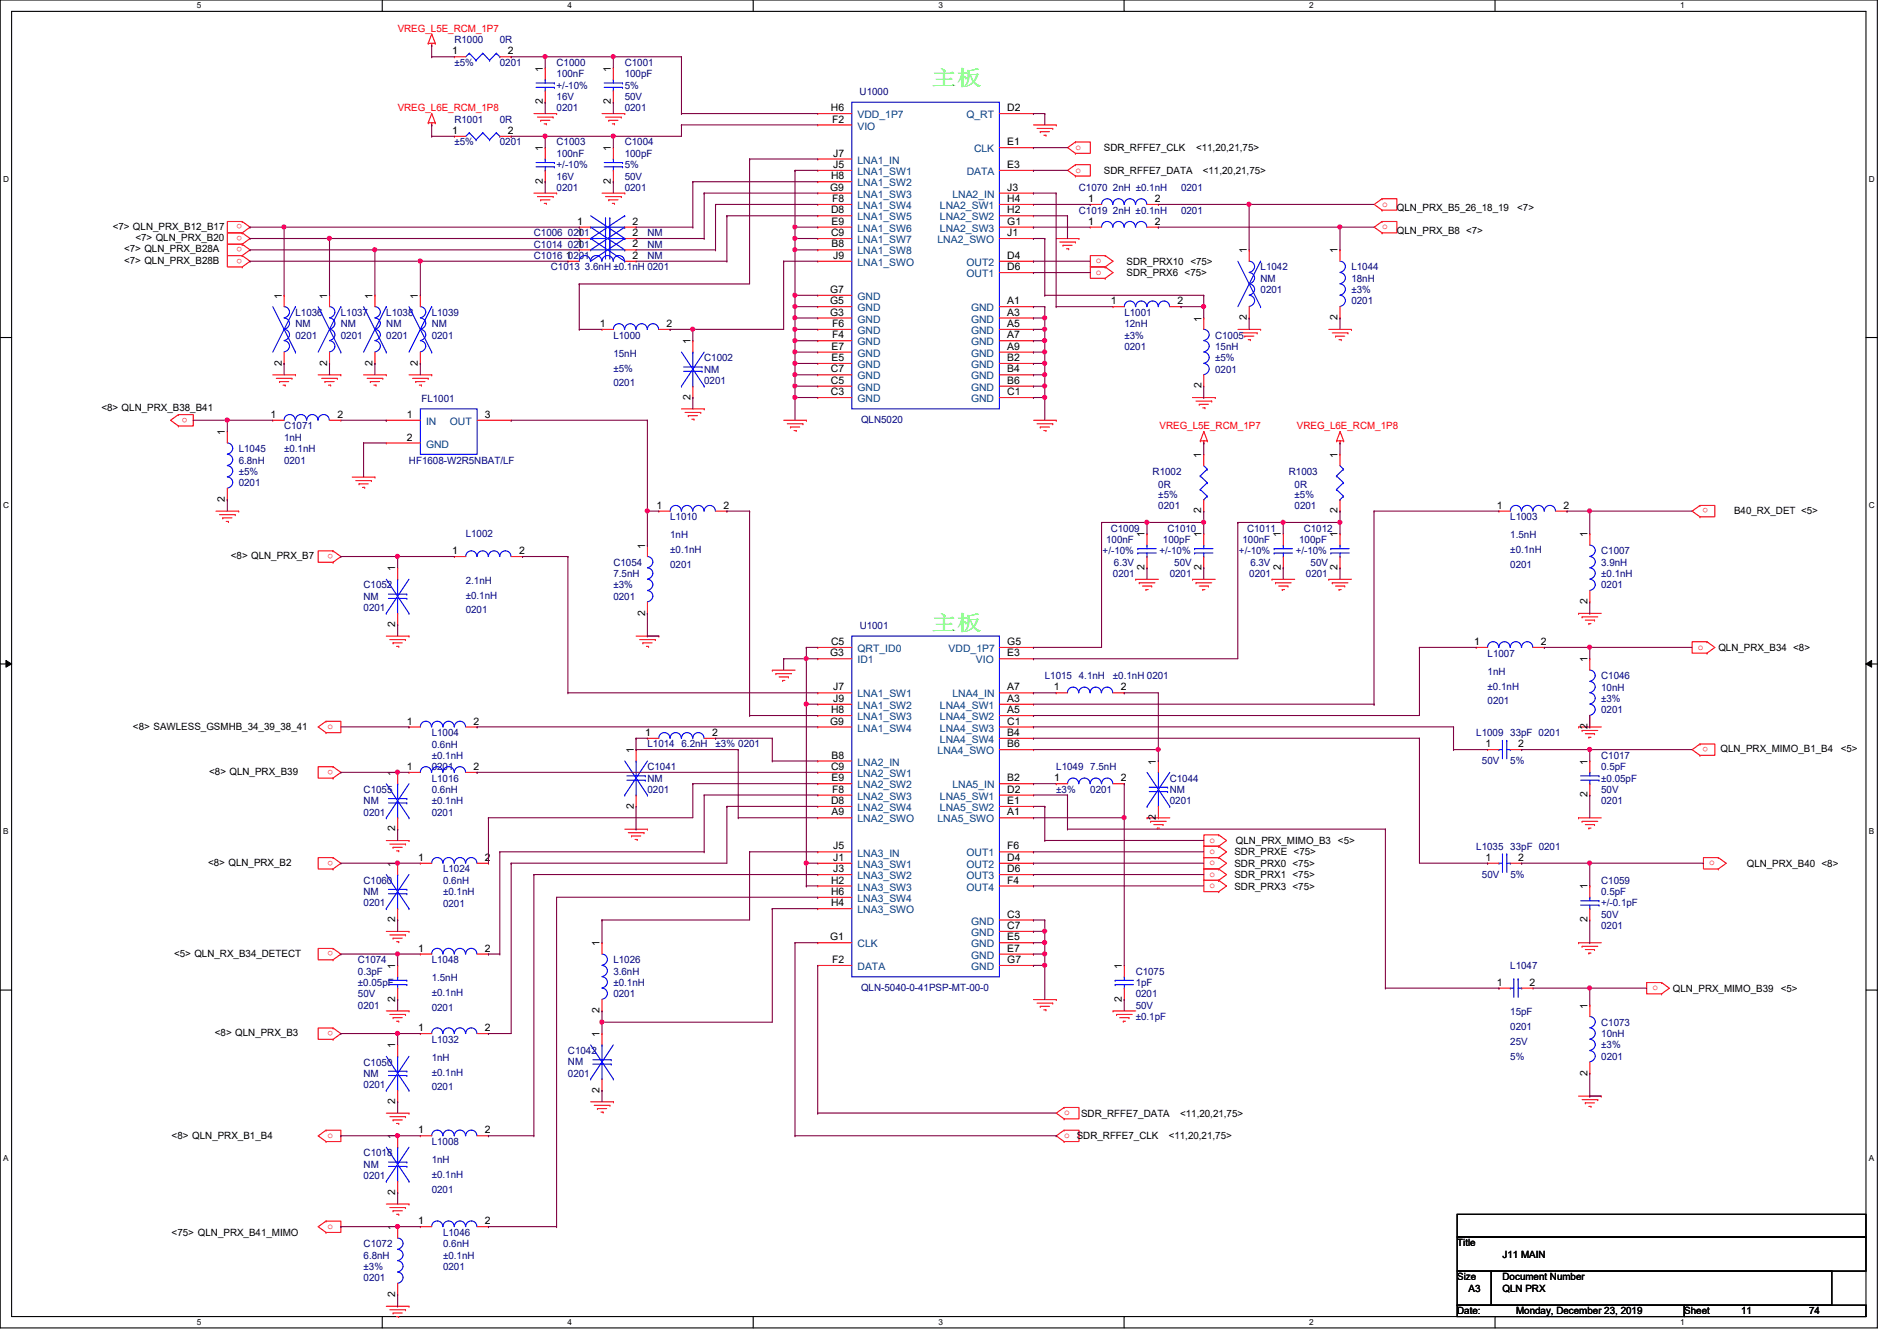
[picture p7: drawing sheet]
<svg xmlns="http://www.w3.org/2000/svg" width="297mm" height="210mm" viewBox="0 0 297 210" stroke-linecap="round" stroke-linejoin="round" font-family="sans-serif">
<defs><g id="words">
<g font-size="3.3" fill="#0f0">
<text x="145.8" y="13.3">下主</text>
<text x="145.8" y="98.7">下主</text>
</g>
<g font-size="1.6" fill="#f00">
<text x="62.3" y="5">VREG_L5E_RCM_1P7</text>
<text x="62.3" y="17.4">VREG_L6E_RCM_1P8</text>
<text x="168.4" y="23.5">o</text>
<text x="168.4" y="27">o</text>
<text x="37.9" y="35.1" transform="rotate(180 37.9 35.1)">o</text>
<text x="216.4" y="35.9">o</text>
<text x="216.4" y="32.3">o</text>
<text x="37.9" y="38.7" transform="rotate(180 37.9 38.7)">o</text>
<text x="37.9" y="40.5" transform="rotate(180 37.9 40.5)">o</text>
<text x="37.9" y="36.9" transform="rotate(180 37.9 36.9)">o</text>
<text x="171.6" y="41.2">o</text>
<text x="171.6" y="43">o</text>
<text x="29.4" y="65.4" transform="rotate(180 29.4 65.4)">o</text>
<text x="181.6" y="67.2">VREG_L5E_RCM_1P7</text>
<text x="203.1" y="67.2">VREG_L6E_RCM_1P8</text>
<text x="267.5" y="79.6" transform="rotate(180 267.5 79.6)">o</text>
<text x="52.2" y="86.7" transform="rotate(180 52.2 86.7)">o</text>
<text x="265.8" y="101.7">o</text>
<text x="51.3" y="114.1">o</text>
<text x="267.5" y="116.9" transform="rotate(180 267.5 116.9)">o</text>
<text x="52.2" y="120.5" transform="rotate(180 52.2 120.5)">o</text>
<text x="189.4" y="131.9">o</text>
<text x="52.2" y="134.7" transform="rotate(180 52.2 134.7)">o</text>
<text x="189.4" y="133.7">o</text>
<text x="189.4" y="135.5">o</text>
<text x="189.4" y="137.2">o</text>
<text x="267.6" y="135.5">o</text>
<text x="189.4" y="139">o</text>
<text x="52.2" y="148.9" transform="rotate(180 52.2 148.9)">o</text>
<text x="258.7" y="155">o</text>
<text x="52.2" y="161.4" transform="rotate(180 52.2 161.4)">o</text>
<text x="51.3" y="178.1">o</text>
<text x="166.6" y="178.1">o</text>
<text x="166.6" y="174.6">o</text>
<text x="51.3" y="192.4">o</text>
</g>
<g font-size="1.6">
<text x="70.8" y="8.5">1</text>
<text x="79.5" y="8.5">2</text>
<text x="85" y="11.2" transform="rotate(-90 85 11.2)">1</text>
<text x="95.7" y="11.2" transform="rotate(-90 95.7 11.2)">1</text>
<text x="85" y="16.3" transform="rotate(-90 85 16.3)">2</text>
<text x="95.7" y="16.3" transform="rotate(-90 95.7 16.3)">2</text>
<text x="130.1" y="17.4">H6</text>
<text x="157.7" y="17.4">D2</text>
<text x="70.8" y="21">1</text>
<text x="79.5" y="21">2</text>
<text x="85" y="23.7" transform="rotate(-90 85 23.7)">1</text>
<text x="95.7" y="23.7" transform="rotate(-90 95.7 23.7)">1</text>
<text x="130.3" y="19.2">F2</text>
<text x="157.7" y="22.7">E1</text>
<text x="172.8" y="23.7">SDR_RFFE7_CLK</text>
<text x="187.3" y="23.7">&lt;11,20,21,75&gt;</text>
<text x="85" y="28.8" transform="rotate(-90 85 28.8)">2</text>
<text x="95.7" y="28.8" transform="rotate(-90 95.7 28.8)">2</text>
<text x="130" y="29.8">G9</text>
<text x="130.1" y="28.1">H8</text>
<text x="130.5" y="26.3">J5</text>
<text x="130.5" y="24.5">J7</text>
<text x="157.7" y="29.8">J3</text>
<text x="157.7" y="26.3">E3</text>
<text x="172.8" y="27.2">SDR_RFFE7_DATA</text>
<text x="188.3" y="27.2">&lt;11,20,21,75&gt;</text>
<text x="17.6" y="35.9">&lt;7&gt; QLN_PRX_B12_B17</text>
<text x="90.4" y="35.2">1</text>
<text x="99" y="35.2">2</text>
<text x="130.1" y="33.4">D8</text>
<text x="130.2" y="35.2">E9</text>
<text x="130.3" y="31.6">F8</text>
<text x="157.7" y="31.6">H4</text>
<text x="157.7" y="33.4">H2</text>
<text x="157.7" y="35.2">G1</text>
<text x="170.4" y="35.2">1</text>
<text x="170.4" y="31.6">1</text>
<text x="180.8" y="35.2">2</text>
<text x="180.8" y="31.6">2</text>
<text x="218.7" y="33.1">QLN_PRX_B5_26_18_19</text>
<text x="237.6" y="33.1">&lt;7&gt;</text>
<text x="19.4" y="39.5">&lt;7&gt; QLN_PRX_B28A</text>
<text x="19.4" y="41.3">&lt;7&gt; QLN_PRX_B28B</text>
<text x="21.2" y="37.7">&lt;7&gt; QLN_PRX_B20</text>
<text x="88.6" y="40.5">10201</text>
<text x="90.4" y="38.7">1</text>
<text x="90.4" y="37">1</text>
<text x="99" y="38.7">2</text>
<text x="99" y="40.5">2</text>
<text x="99" y="37">2</text>
<text x="130.1" y="37">C9</text>
<text x="130.2" y="38.7">B8</text>
<text x="130.5" y="40.5">J9</text>
<text x="157.7" y="40.5">D4</text>
<text x="157.7" y="37">J1</text>
<text x="176.4" y="41.4">SDR_PRX10 &lt;75&gt;</text>
<text x="195.2" y="39.7" transform="rotate(-90 195.2 39.7)">1</text>
<text x="209.4" y="39.7" transform="rotate(-90 209.4 39.7)">1</text>
<text x="218.7" y="36.7">QLN_PRX_B8 &lt;7&gt;</text>
<text x="44.1" y="46.8" transform="rotate(-90 44.1 46.8)">1</text>
<text x="51.2" y="46.8" transform="rotate(-90 51.2 46.8)">1</text>
<text x="58.3" y="46.8" transform="rotate(-90 58.3 46.8)">1</text>
<text x="65.4" y="46.8" transform="rotate(-90 65.4 46.8)">1</text>
<text x="130" y="47.6">G5</text>
<text x="130" y="45.8">G7</text>
<text x="157.7" y="42.3">D6</text>
<text x="157.7" y="47.6">A1</text>
<text x="173.9" y="47.6">1</text>
<text x="176.4" y="43.2">SDR_PRX6 &lt;75&gt;</text>
<text x="184.4" y="47.6">2</text>
<text x="93.9" y="51.2">1</text>
<text x="104.4" y="51.2">2</text>
<text x="108.1" y="53.9" transform="rotate(-90 108.1 53.9)">1</text>
<text x="130" y="49.4">G3</text>
<text x="130.3" y="53">F4</text>
<text x="130.3" y="51.2">F6</text>
<text x="157.7" y="51.2">A5</text>
<text x="157.7" y="53">A7</text>
<text x="157.7" y="49.4">A3</text>
<text x="188.1" y="50.3" transform="rotate(-90 188.1 50.3)">1</text>
<text x="195.2" y="50.1" transform="rotate(-90 195.2 50.1)">2</text>
<text x="209.4" y="50.1" transform="rotate(-90 209.4 50.1)">2</text>
<text x="44.1" y="57.2" transform="rotate(-90 44.1 57.2)">2</text>
<text x="51.2" y="57.2" transform="rotate(-90 51.2 57.2)">2</text>
<text x="58.3" y="57.2" transform="rotate(-90 58.3 57.2)">2</text>
<text x="65.4" y="57.2" transform="rotate(-90 65.4 57.2)">2</text>
<text x="130.1" y="58.3">C7</text>
<text x="130.2" y="56.5">E5</text>
<text x="130.2" y="54.7">E7</text>
<text x="157.7" y="54.7">A9</text>
<text x="157.7" y="56.5">B2</text>
<text x="157.7" y="58.3">B4</text>
<text x="15.9" y="64.4">&lt;8&gt; QLN_PRX_B38_B41</text>
<text x="42.4" y="65.4">1</text>
<text x="52.8" y="65.4">2</text>
<text x="63.7" y="65.4">1</text>
<text x="75.9" y="65.4">3</text>
<text x="108.1" y="62.6" transform="rotate(-90 108.1 62.6)">2</text>
<text x="130.1" y="61.8">C3</text>
<text x="130.1" y="60.1">C5</text>
<text x="157.7" y="60.1">B6</text>
<text x="157.7" y="61.8">C1</text>
<text x="188.1" y="60.8" transform="rotate(-90 188.1 60.8)">2</text>
<text x="35.2" y="68.1" transform="rotate(-90 35.2 68.1)">1</text>
<text x="63.7" y="69">2</text>
<text x="188.1" y="71.7" transform="rotate(-90 188.1 71.7)">1</text>
<text x="209.4" y="71.7" transform="rotate(-90 209.4 71.7)">1</text>
<text x="35.2" y="78.6" transform="rotate(-90 35.2 78.6)">2</text>
<text x="102.8" y="79.6">1</text>
<text x="113.3" y="79.6">2</text>
<text x="188.1" y="80.3" transform="rotate(-90 188.1 80.3)">2</text>
<text x="209.4" y="80.3" transform="rotate(-90 209.4 80.3)">2</text>
<text x="234.4" y="79.6">1</text>
<text x="244.8" y="79.6">2</text>
<text x="271.5" y="80.4">B40_RX_DET &lt;5&gt;</text>
<text x="36.1" y="87.5">&lt;8&gt; QLN_PRX_B7</text>
<text x="61.9" y="89.4" transform="rotate(-90 61.9 89.4)">1</text>
<text x="70.8" y="86.7">1</text>
<text x="81.3" y="86.7">2</text>
<text x="101" y="85.9" transform="rotate(-90 101 85.9)">1</text>
<text x="179.2" y="89.2" transform="rotate(-90 179.2 89.2)">2</text>
<text x="179.2" y="84.1" transform="rotate(-90 179.2 84.1)">1</text>
<text x="188.1" y="89.2" transform="rotate(-90 188.1 89.2)">2</text>
<text x="188.1" y="84.1" transform="rotate(-90 188.1 84.1)">1</text>
<text x="200.6" y="89.2" transform="rotate(-90 200.6 89.2)">2</text>
<text x="200.6" y="84.1" transform="rotate(-90 200.6 84.1)">1</text>
<text x="209.4" y="89.2" transform="rotate(-90 209.4 89.2)">2</text>
<text x="209.4" y="84.1" transform="rotate(-90 209.4 84.1)">1</text>
<text x="248.6" y="84.1" transform="rotate(-90 248.6 84.1)">1</text>
<text x="248.6" y="94.6" transform="rotate(-90 248.6 94.6)">2</text>
<text x="61.9" y="98.1" transform="rotate(-90 61.9 98.1)">2</text>
<text x="101" y="96.3" transform="rotate(-90 101 96.3)">2</text>
<text x="130.1" y="101">C5</text>
<text x="157.7" y="101">G5</text>
<text x="230.8" y="101">1</text>
<text x="241.3" y="101">2</text>
<text x="269.1" y="101.9">QLN_PRX_B34 &lt;8&gt;</text>
<text x="130" y="102.7">G3</text>
<text x="157.7" y="102.7">E3</text>
<text x="248.6" y="103.7" transform="rotate(-90 248.6 103.7)">1</text>
<text x="63.7" y="113.4">1</text>
<text x="74.2" y="113.4">2</text>
<text x="130" y="113.4">G9</text>
<text x="130.1" y="111.6">H8</text>
<text x="130.5" y="108.1">J7</text>
<text x="130.5" y="109.9">J9</text>
<text x="157.7" y="111.6">A5</text>
<text x="157.7" y="113.4">C1</text>
<text x="157.7" y="108.1">A7</text>
<text x="157.7" y="109.9">A3</text>
<text x="165" y="108.1">1</text>
<text x="175.5" y="108.1">2</text>
<text x="20.8" y="114.3">&lt;8&gt; SAWLESS_GSMHB_34_39_38_41</text>
<text x="99.2" y="117.9" transform="rotate(-90 99.2 117.9)">1</text>
<text x="101" y="115.2">1</text>
<text x="111.5" y="115.2">2</text>
<text x="130.2" y="118.7">B8</text>
<text x="157.7" y="115.2">B4</text>
<text x="157.7" y="117">B6</text>
<text x="181" y="119.7" transform="rotate(-90 181 119.7)">1</text>
<text x="232.6" y="117">1</text>
<text x="237.7" y="117">2</text>
<text x="248.6" y="114.1" transform="rotate(-90 248.6 114.1)">2</text>
<text x="248.6" y="119.7" transform="rotate(-90 248.6 119.7)">1</text>
<text x="269.4" y="117.7">QLN_PRX_MIMO_B1_B4</text>
<text x="288.2" y="117.7">&lt;5&gt;</text>
<text x="32.8" y="121.3">&lt;8&gt; QLN_PRX_B39</text>
<text x="61.9" y="121.5" transform="rotate(-90 61.9 121.5)">1</text>
<text x="63.7" y="120.5">1</text>
<text x="74.2" y="120.5">2</text>
<text x="130.1" y="120.5">C9</text>
<text x="130.1" y="125.9">D8</text>
<text x="130.2" y="122.3">E9</text>
<text x="130.3" y="124.1">F8</text>
<text x="157.7" y="122.3">B2</text>
<text x="157.7" y="124.1">D2</text>
<text x="157.7" y="125.9">E1</text>
<text x="165.1" y="122.3">1</text>
<text x="175.5" y="122.3">2</text>
<text x="248.6" y="124.8" transform="rotate(-90 248.6 124.8)">2</text>
<text x="61.9" y="130.1" transform="rotate(-90 61.9 130.1)">2</text>
<text x="99.2" y="126.6" transform="rotate(-90 99.2 126.6)">2</text>
<text x="130.2" y="127.6">A9</text>
<text x="157.7" y="127.6">A1</text>
<text x="181" y="128.4" transform="rotate(-90 181 128.4)">2</text>
<text x="32.6" y="135.5">&lt;8&gt; QLN_PRX_B2</text>
<text x="61.9" y="135.7" transform="rotate(-90 61.9 135.7)">1</text>
<text x="65.5" y="134.7">1</text>
<text x="75.9" y="134.7">2</text>
<text x="130.5" y="133">J5</text>
<text x="130.5" y="134.7">J1</text>
<text x="130.5" y="136.5">J3</text>
<text x="157.7" y="134.7">D4</text>
<text x="157.7" y="136.5">D6</text>
<text x="157.7" y="133">F6</text>
<text x="193.3" y="135.7">SDR_PRX0 &lt;75&gt;</text>
<text x="193.3" y="137.5">SDR_PRX1 &lt;75&gt;</text>
<text x="193.3" y="133.9">SDR_PRXE &lt;75&gt;</text>
<text x="193.5" y="132.1">QLN_PRX_MIMO_B3 &lt;5&gt;</text>
<text x="232.6" y="134.7">1</text>
<text x="237.7" y="134.7">2</text>
<text x="273.5" y="135.7">QLN_PRX_B40 &lt;8&gt;</text>
<text x="130.1" y="141.9">H4</text>
<text x="130.1" y="138.3">H2</text>
<text x="130.1" y="140.1">H6</text>
<text x="157.7" y="138.3">F4</text>
<text x="157.7" y="143.6">C3</text>
<text x="193.3" y="139.2">SDR_PRX3 &lt;75&gt;</text>
<text x="248.6" y="139.2" transform="rotate(-90 248.6 139.2)">1</text>
<text x="27.3" y="149.7">&lt;5&gt; QLN_RX_B34_DETECT</text>
<text x="61.9" y="144.3" transform="rotate(-90 61.9 144.3)">2</text>
<text x="65.5" y="149">1</text>
<text x="75.9" y="149">2</text>
<text x="93.9" y="148.1" transform="rotate(-90 93.9 148.1)">1</text>
<text x="130" y="147.2">G1</text>
<text x="157.7" y="145.4">C7</text>
<text x="157.7" y="147.2">E5</text>
<text x="157.7" y="149">E7</text>
<text x="248.6" y="144.3" transform="rotate(-90 248.6 144.3)">2</text>
<text x="61.9" y="151.7" transform="rotate(-90 61.9 151.7)">1</text>
<text x="130.3" y="150.7">F2</text>
<text x="157.7" y="150.7">G7</text>
<text x="175.7" y="151.7" transform="rotate(-90 175.7 151.7)">1</text>
<text x="234.4" y="154.3">1</text>
<text x="239.5" y="154.3">2</text>
<text x="262" y="155.2">QLN_PRX_MIMO_B39</text>
<text x="278.8" y="155.2">&lt;5&gt;</text>
<text x="61.9" y="156.8" transform="rotate(-90 61.9 156.8)">2</text>
<text x="65.5" y="161.4">1</text>
<text x="75.9" y="161.4">2</text>
<text x="93.9" y="158.6" transform="rotate(-90 93.9 158.6)">2</text>
<text x="175.7" y="156.8" transform="rotate(-90 175.7 156.8)">2</text>
<text x="248.6" y="157.9" transform="rotate(-90 248.6 157.9)">1</text>
<text x="33.7" y="162.2">&lt;8&gt; QLN_PRX_B3</text>
<text x="61.9" y="164.1" transform="rotate(-90 61.9 164.1)">1</text>
<text x="93.9" y="162.3" transform="rotate(-90 93.9 162.3)">1</text>
<text x="61.9" y="172.8" transform="rotate(-90 61.9 172.8)">2</text>
<text x="93.9" y="171" transform="rotate(-90 93.9 171)">2</text>
<text x="248.6" y="168.4" transform="rotate(-90 248.6 168.4)">2</text>
<text x="26.9" y="178.3">&lt;8&gt; QLN_PRX_B1_B4</text>
<text x="61.9" y="178.3" transform="rotate(-90 61.9 178.3)">1</text>
<text x="65.5" y="177.4">1</text>
<text x="75.9" y="177.4">2</text>
<text x="168.6" y="178.3">SDR_RFFE7_CLK</text>
<text x="169.3" y="174.8">SDR_RFFE7_DATA</text>
<text x="183" y="178.3">&lt;11,20,21,75&gt;</text>
<text x="184.8" y="174.8">&lt;11,20,21,75&gt;</text>
<text x="61.9" y="187" transform="rotate(-90 61.9 187)">2</text>
<text x="65.5" y="191.6">1</text>
<text x="75.9" y="191.6">2</text>
<text x="26.9" y="193.5">&lt;75&gt; QLN_PRX_B41_MIMO</text>
<text x="61.9" y="192.6" transform="rotate(-90 61.9 192.6)">1</text>
<text x="228.2" y="195.1">Title</text>
<text x="235.3" y="196.8">J11 MAIN</text>
<text x="61.9" y="203" transform="rotate(-90 61.9 203)">2</text>
<text x="228.2" y="200.4">Size</text>
<text x="229.9" y="202.2">A3</text>
<text x="235.3" y="200.4">Document Number</text>
<text x="235.3" y="202.2">QLN PRX</text>
<text x="228.2" y="205.7">Date:</text>
<text x="237.4" y="205.7">Monday, December 23, 2019</text>
<text x="263.7" y="205.7">Sheet</text>
<text x="272.6" y="205.7">11</text>
<text x="283.3" y="205.7">74</text>
</g>
<g font-size="1.6" fill="#000080">
<text x="71.2" y="6.8">R1000</text>
<text x="71.2" y="10.3">±5%</text>
<text x="78.3" y="6.8">0R</text>
<text x="78.3" y="10.3">0201</text>
<text x="87.2" y="10.3">C1000</text>
<text x="97.8" y="10.3">C1001</text>
<text x="87.2" y="12.1">100nF</text>
<text x="87.2" y="17.4">0201</text>
<text x="87.2" y="15.7">16V</text>
<text x="87.2" y="13.9">+/-10%</text>
<text x="97.8" y="12.1">100pF</text>
<text x="97.8" y="17.4">0201</text>
<text x="97.8" y="15.7">50V</text>
<text x="97.8" y="13.9">5%</text>
<text x="134.6" y="14.9">U1000</text>
<text x="71.2" y="19.2">R1001</text>
<text x="71.2" y="22.8">±5%</text>
<text x="78.3" y="19.2">0R</text>
<text x="78.3" y="22.8">0201</text>
<text x="87.2" y="22.8">C1003</text>
<text x="97.8" y="22.8">C1004</text>
<text x="87.2" y="24.6">100nF</text>
<text x="87.2" y="29.9">0201</text>
<text x="87.2" y="28.1">16V</text>
<text x="87.2" y="26.3">+/-10%</text>
<text x="97.8" y="24.6">100pF</text>
<text x="97.8" y="29.9">0201</text>
<text x="97.8" y="28.1">50V</text>
<text x="97.8" y="26.3">5%</text>
<text x="168.9" y="29.9">C1070 2nH ±0.1nH</text>
<text x="184.9" y="29.9">0201</text>
<text x="168.9" y="33.4">C1019 2nH ±0.1nH</text>
<text x="184.9" y="33.4">0201</text>
<text x="83.6" y="37">C1006</text>
<text x="83.6" y="40.6">C1016</text>
<text x="83.6" y="38.8">C1014</text>
<text x="88.9" y="37">0201</text>
<text x="88.9" y="38.8">0201</text>
<text x="101.4" y="37">NM</text>
<text x="101.4" y="40.6">NM</text>
<text x="101.4" y="38.8">NM</text>
<text x="86.3" y="42.3">C1013 3.6nH ±0.1nH 0201</text>
<text x="197.4" y="42.3">L1042</text>
<text x="197.4" y="44.1">NM</text>
<text x="197.4" y="45.9">0201</text>
<text x="211.6" y="42.3">L1044</text>
<text x="211.6" y="44.1">18nH</text>
<text x="211.6" y="45.9">±3%</text>
<text x="211.6" y="47.7">0201</text>
<text x="46.3" y="49.4">L1036</text>
<text x="46.3" y="51.2">NM</text>
<text x="46.3" y="53">0201</text>
<text x="53.4" y="49.4">L1037</text>
<text x="53.4" y="51.2">NM</text>
<text x="53.4" y="53">0201</text>
<text x="60.5" y="49.4">L1038</text>
<text x="60.5" y="51.2">NM</text>
<text x="60.5" y="53">0201</text>
<text x="67.6" y="49.4">L1039</text>
<text x="67.6" y="51.2">NM</text>
<text x="67.6" y="53">0201</text>
<text x="96" y="53">L1000</text>
<text x="176.1" y="49.4">L1001</text>
<text x="176.1" y="51.2">12nH</text>
<text x="176.1" y="53">±3%</text>
<text x="190.3" y="53">C1005</text>
<text x="96" y="55.8">15nH</text>
<text x="96" y="58.2">±5%</text>
<text x="110.3" y="56.6">C1002</text>
<text x="110.3" y="58.3">NM</text>
<text x="176.1" y="54.8">0201</text>
<text x="190.3" y="54.8">15nH</text>
<text x="190.3" y="56.6">±5%</text>
<text x="190.3" y="58.3">0201</text>
<text x="66" y="62.9">FL1001</text>
<text x="96" y="60.4">0201</text>
<text x="110.3" y="60.1">0201</text>
<text x="37.4" y="70.8">L1045</text>
<text x="44.5" y="67.2">C1071</text>
<text x="44.5" y="69">1nH</text>
<text x="44.5" y="70.8">±0.1nH</text>
<text x="134.8" y="66.2">QLN5020</text>
<text x="37.4" y="72.6">6.8nH</text>
<text x="37.4" y="74.3">±5%</text>
<text x="37.4" y="76.1">0201</text>
<text x="44.5" y="72.6">0201</text>
<text x="64" y="72.6">HF1608-W2R5NBAT/LF</text>
<text x="180.5" y="74.3">R1002</text>
<text x="181.4" y="76.4">0R</text>
<text x="181.4" y="77.9">±5%</text>
<text x="201.8" y="74.3">R1003</text>
<text x="202.7" y="76.4">0R</text>
<text x="202.7" y="77.9">±5%</text>
<text x="104.9" y="81.4">L1010</text>
<text x="173.9" y="83.2">C1009</text>
<text x="181.4" y="79.7">0201</text>
<text x="182.8" y="83.2">C1010</text>
<text x="195.3" y="83.2">C1011</text>
<text x="202.7" y="79.7">0201</text>
<text x="204.2" y="83.2">C1012</text>
<text x="236.5" y="81.4">L1003</text>
<text x="72.9" y="84.1">L1002</text>
<text x="96" y="88.6">C1054</text>
<text x="104.9" y="84.3">1nH</text>
<text x="104.9" y="86.6">±0.1nH</text>
<text x="104.9" y="88.9">0201</text>
<text x="172.7" y="86.8">+/-10%</text>
<text x="173.2" y="85">100nF</text>
<text x="174.4" y="88.6">6.3V</text>
<text x="181.5" y="86.8">+/-10%</text>
<text x="182.1" y="85">100pF</text>
<text x="183.9" y="88.6">50V</text>
<text x="194" y="86.8">+/-10%</text>
<text x="194.6" y="85">100nF</text>
<text x="195.8" y="88.6">6.3V</text>
<text x="202.9" y="86.8">+/-10%</text>
<text x="203.4" y="85">100pF</text>
<text x="205.2" y="88.6">50V</text>
<text x="236.5" y="84.3">1.5nH</text>
<text x="236.5" y="86.6">±0.1nH</text>
<text x="236.5" y="88.9">0201</text>
<text x="250.7" y="86.8">C1007</text>
<text x="250.7" y="88.6">3.9nH</text>
<text x="56.9" y="92.1">C1052</text>
<text x="56.9" y="93.9">NM</text>
<text x="56.9" y="95.7">0201</text>
<text x="72.9" y="91.4">2.1nH</text>
<text x="72.9" y="93.7">±0.1nH</text>
<text x="96" y="90.3">7.5nH</text>
<text x="96" y="92.1">±3%</text>
<text x="96" y="93.9">0201</text>
<text x="174.3" y="90.3">0201</text>
<text x="183.2" y="90.3">0201</text>
<text x="195.6" y="90.3">0201</text>
<text x="204.5" y="90.3">0201</text>
<text x="250.7" y="90.3">±0.1nH</text>
<text x="250.7" y="92.1">0201</text>
<text x="72.9" y="96">0201</text>
<text x="134.6" y="98.5">U1001</text>
<text x="163.6" y="106.3">L1015 4.1nH</text>
<text x="174.3" y="106.3">±0.1nH 0201</text>
<text x="232.9" y="102.8">L1007</text>
<text x="232.9" y="105.6">1nH</text>
<text x="232.9" y="107.9">±0.1nH</text>
<text x="250.7" y="106.3">C1046</text>
<text x="232.9" y="110.2">0201</text>
<text x="250.7" y="108.1">10nH</text>
<text x="250.7" y="109.9">±3%</text>
<text x="250.7" y="111.7">0201</text>
<text x="67.6" y="115.2">L1004</text>
<text x="67.6" y="117">0.6nH</text>
<text x="67.6" y="118.8">±0.1nH</text>
<text x="101.4" y="117">L1014 6.2nH</text>
<text x="112" y="117">±3% 0201</text>
<text x="231.2" y="115.2">L1009 33pF 0201</text>
<text x="232" y="119.7">50V</text>
<text x="236.5" y="119.7">5%</text>
<text x="250.7" y="118.8">C1017</text>
<text x="56.9" y="124.1">C1055</text>
<text x="56.9" y="125.9">NM</text>
<text x="67.6" y="122.3">L1016</text>
<text x="67.6" y="124.1">0.6nH</text>
<text x="67.6" y="125.9">±0.1nH</text>
<text x="67.6" y="120.6">0201</text>
<text x="101.4" y="120.6">C1041</text>
<text x="101.4" y="122.3">NM</text>
<text x="101.4" y="124.1">0201</text>
<text x="165.4" y="120.6">L1049 7.5nH</text>
<text x="165.4" y="124.1">±3%</text>
<text x="170.7" y="124.1">0201</text>
<text x="183.2" y="122.3">C1044</text>
<text x="183.2" y="124.1">NM</text>
<text x="183.2" y="125.9">0201</text>
<text x="250.7" y="120.6">0.5pF</text>
<text x="250.7" y="125.9">0201</text>
<text x="250.7" y="124.1">50V</text>
<text x="250.7" y="122.3">±0.05pF</text>
<text x="56.9" y="127.7">0201</text>
<text x="67.6" y="127.7">0201</text>
<text x="69.4" y="136.6">L1024</text>
<text x="231.2" y="133">L1035 33pF 0201</text>
<text x="232" y="137.4">50V</text>
<text x="236.5" y="137.4">5%</text>
<text x="56.9" y="138.3">C1060</text>
<text x="56.9" y="140.1">NM</text>
<text x="56.9" y="141.9">0201</text>
<text x="69.4" y="138.3">0.6nH</text>
<text x="69.4" y="140.1">±0.1nH</text>
<text x="69.4" y="141.9">0201</text>
<text x="250.7" y="138.3">C1059</text>
<text x="250.7" y="140.1">0.5pF</text>
<text x="250.7" y="143.7">50V</text>
<text x="250.7" y="141.9">+/-0.1pF</text>
<text x="250.7" y="145.4">0201</text>
<text x="56" y="150.8">C1074</text>
<text x="56" y="152.6">0.3pF</text>
<text x="56" y="154.3">±0.05pF</text>
<text x="67.6" y="150.8">L1048</text>
<text x="67.6" y="153.6">1.5nH</text>
<text x="67.6" y="155.9">±0.1nH</text>
<text x="96" y="150.8">L1026</text>
<text x="96" y="152.6">3.6nH</text>
<text x="96" y="154.3">±0.1nH</text>
<text x="134.8" y="155.1">QLN-5040-0-41PSP-MT-00-0</text>
<text x="177.8" y="152.6">C1075</text>
<text x="177.8" y="154.3">1pF</text>
<text x="236.5" y="151.7">L1047</text>
<text x="56" y="157.9">0201</text>
<text x="56" y="156.1">50V</text>
<text x="67.6" y="158.2">0201</text>
<text x="96" y="156.1">0201</text>
<text x="177.8" y="156.1">0201</text>
<text x="177.8" y="157.9">50V</text>
<text x="177.8" y="159.7">±0.1pF</text>
<text x="236.5" y="158.9">15pF</text>
<text x="236.5" y="161.3">0201</text>
<text x="250.7" y="160.6">C1073</text>
<text x="56.9" y="166.8">C1050</text>
<text x="67.6" y="163.2">L1032</text>
<text x="67.6" y="166.1">1nH</text>
<text x="88.9" y="165">C1042</text>
<text x="88.9" y="166.8">NM</text>
<text x="236.5" y="163.6">25V</text>
<text x="236.5" y="165.9">5%</text>
<text x="250.7" y="162.3">10nH</text>
<text x="250.7" y="164.1">±3%</text>
<text x="250.7" y="165.9">0201</text>
<text x="56.9" y="168.6">NM</text>
<text x="56.9" y="170.3">0201</text>
<text x="67.6" y="168.4">±0.1nH</text>
<text x="67.6" y="170.7">0201</text>
<text x="88.9" y="168.6">0201</text>
<text x="67.6" y="179.2">L1008</text>
<text x="56.9" y="181">C1018</text>
<text x="56.9" y="182.8">NM</text>
<text x="56.9" y="184.6">0201</text>
<text x="67.6" y="182.1">1nH</text>
<text x="67.6" y="184.4">±0.1nH</text>
<text x="67.6" y="186.7">0201</text>
<text x="56.9" y="195.2">C1072</text>
<text x="56.9" y="197">6.8nH</text>
<text x="69.4" y="193.4">L1046</text>
<text x="69.4" y="195.2">0.6nH</text>
<text x="69.4" y="197">±0.1nH</text>
<text x="56.9" y="198.8">±3%</text>
<text x="56.9" y="200.6">0201</text>
<text x="69.4" y="198.8">0201</text>
</g>
<g font-size="1.6" fill="#004080">
<text x="134.3" y="20.3">VIO</text>
<text x="134.3" y="18.5">VDD_1P7</text>
<text x="151.3" y="18.5">Q_RT</text>
<text x="152.5" y="23.8">CLK</text>
<text x="134.3" y="27.4">LNA1_SW1</text>
<text x="134.3" y="29.2">LNA1_SW2</text>
<text x="134.3" y="25.6">LNA1_IN</text>
<text x="151.4" y="27.4">DATA</text>
<text x="134.3" y="30.9">LNA1_SW3</text>
<text x="134.3" y="32.7">LNA1_SW4</text>
<text x="134.3" y="34.5">LNA1_SW5</text>
<text x="147.2" y="32.7">LNA2_SW1</text>
<text x="147.2" y="34.5">LNA2_SW2</text>
<text x="149.1" y="30.9">LNA2_IN</text>
<text x="134.3" y="36.3">LNA1_SW6</text>
<text x="134.3" y="38.1">LNA1_SW7</text>
<text x="134.3" y="39.8">LNA1_SW8</text>
<text x="134.3" y="41.6">LNA1_SWO</text>
<text x="146.8" y="38.1">LNA2_SWO</text>
<text x="147.2" y="36.3">LNA2_SW3</text>
<text x="151.3" y="41.6">OUT2</text>
<text x="134.3" y="46.9">GND</text>
<text x="151.3" y="43.4">OUT1</text>
<text x="134.3" y="52.3">GND</text>
<text x="134.3" y="50.5">GND</text>
<text x="134.3" y="48.7">GND</text>
<text x="152" y="52.3">GND</text>
<text x="152" y="48.7">GND</text>
<text x="152" y="50.5">GND</text>
<text x="134.3" y="59.4">GND</text>
<text x="134.3" y="57.6">GND</text>
<text x="134.3" y="55.8">GND</text>
<text x="134.3" y="54.1">GND</text>
<text x="152" y="54.1">GND</text>
<text x="152" y="55.8">GND</text>
<text x="152" y="57.6">GND</text>
<text x="152" y="59.4">GND</text>
<text x="134.3" y="62.9">GND</text>
<text x="134.3" y="61.2">GND</text>
<text x="152" y="61.2">GND</text>
<text x="152" y="62.9">GND</text>
<text x="66.7" y="66.5">IN</text>
<text x="66.7" y="70.1">GND</text>
<text x="70.4" y="66.5">OUT</text>
<text x="134.3" y="102.1">QRT_ID0</text>
<text x="134.3" y="103.8">ID1</text>
<text x="148.5" y="102.1">VDD_1P7</text>
<text x="152.8" y="103.8">VIO</text>
<text x="134.3" y="109.2">LNA1_SW1</text>
<text x="134.3" y="111">LNA1_SW2</text>
<text x="134.3" y="112.7">LNA1_SW3</text>
<text x="147.2" y="112.7">LNA4_SW2</text>
<text x="147.2" y="111">LNA4_SW1</text>
<text x="149.1" y="109.2">LNA4_IN</text>
<text x="134.3" y="114.5">LNA1_SW4</text>
<text x="134.3" y="119.8">LNA2_IN</text>
<text x="146.8" y="118.1">LNA4_SWO</text>
<text x="147.2" y="116.3">LNA4_SW4</text>
<text x="147.2" y="114.5">LNA4_SW3</text>
<text x="134.3" y="121.6">LNA2_SW1</text>
<text x="134.3" y="123.4">LNA2_SW2</text>
<text x="134.3" y="125.2">LNA2_SW3</text>
<text x="147.2" y="125.2">LNA5_SW1</text>
<text x="149.1" y="123.4">LNA5_IN</text>
<text x="134.3" y="127">LNA2_SW4</text>
<text x="134.3" y="128.7">LNA2_SWO</text>
<text x="146.8" y="128.7">LNA5_SWO</text>
<text x="147.2" y="127">LNA5_SW2</text>
<text x="134.3" y="134.1">LNA3_IN</text>
<text x="134.3" y="135.8">LNA3_SW1</text>
<text x="134.3" y="137.6">LNA3_SW2</text>
<text x="151.3" y="134.1">OUT1</text>
<text x="151.3" y="135.8">OUT2</text>
<text x="151.3" y="137.6">OUT3</text>
<text x="134.3" y="143">LNA3_SWO</text>
<text x="134.3" y="139.4">LNA3_SW3</text>
<text x="134.3" y="141.2">LNA3_SW4</text>
<text x="151.3" y="139.4">OUT4</text>
<text x="134.3" y="148.3">CLK</text>
<text x="152.1" y="144.7">GND</text>
<text x="152.1" y="146.5">GND</text>
<text x="152.1" y="148.3">GND</text>
<text x="134.3" y="151.8">DATA</text>
<text x="152.1" y="150.1">GND</text>
<text x="152.1" y="151.8">GND</text>
</g>
<g font-size="1.3">
<text x="30.8" y="1.3">5</text>
<text x="88.9" y="1.3">4</text>
<text x="146.9" y="1.3">3</text>
<text x="205" y="1.3">2</text>
<text x="263.1" y="1.3">1</text>
<text x=".5" y="28.4">D</text>
<text x="292.6" y="28.4">D</text>
<text x=".5" y="79.5">C</text>
<text x="292.6" y="79.5">C</text>
<text x=".5" y="130.6">B</text>
<text x="292.6" y="130.6">B</text>
<text x=".5" y="181.7">A</text>
<text x="292.6" y="181.7">A</text>
<text x="30.8" y="207.4">5</text>
<text x="88.9" y="207.4">4</text>
<text x="146.9" y="207.4">3</text>
<text x="205" y="207.4">2</text>
<text x="263.1" y="207.4">1</text>
</g>
</g></defs>
<path d="M0 0h294v207.9h-294zM1.8 1.8h290.4v204.3h-290.4z" fill="none" stroke="#000" stroke-width=".17"/>
<g fill="#fff">
<path d="M30.8 .2h.7v1.4h-.7z"/>
<path d="M30.8 206.2h.7v1.4h-.7z"/>
</g>
<path d="M59.9 0v1.8M59.9 206.1v1.8" fill="none" stroke="#000" stroke-width=".17"/>
<g fill="#fff">
<path d="M88.9 .2h.6v1.4h-.6z"/>
<path d="M88.9 206.2h.6v1.4h-.6z"/>
</g>
<path d="M117.9 0v1.8M117.9 206.1v1.8" fill="none" stroke="#000" stroke-width=".17"/>
<g fill="#fff">
<path d="M146.9 .2h.7v1.4h-.7z"/>
<path d="M146.9 206.2h.7v1.4h-.7z"/>
</g>
<path d="M176 0v1.8M176 206.1v1.8" fill="none" stroke="#000" stroke-width=".17"/>
<g fill="#fff">
<path d="M205 .2h.7v1.4h-.7z"/>
<path d="M205 206.2h.7v1.4h-.7z"/>
</g>
<path d="M234.1 0v1.8M234.1 206.1v1.8" fill="none" stroke="#000" stroke-width=".17"/>
<g fill="#fff">
<path d="M263.1 .2h.7v1.4h-.7z"/>
<path d="M263.1 206.2h.7v1.4h-.7z"/>
<path d="M.5 27.3h.9v1.4h-.9z"/>
<path d="M292.6 27.3h.9v1.4h-.9z"/>
<path d="M.5 78.4h.9v1.4h-.9z"/>
<path d="M292.6 78.4h.9v1.4h-.9z"/>
</g>
<path d="M0 52.8h1.8M292.2 52.8h1.8" fill="none" stroke="#000" stroke-width=".17"/>
<g fill="#fff">
<path d="M.5 129.5h.8v1.4h-.8z"/>
<path d="M292.6 129.5h.8v1.4h-.8z"/>
</g>
<path d="M0 103.9h1.8M292.2 103.9h1.8" fill="none" stroke="#000" stroke-width=".17"/>
<path d="M.9 103.4l.9 .5-.9 .5zM292.2 103.9l.9-.5v1z" fill="#000"/>
<path d="M.9 103.4l.9 .5-.9 .5zM292.2 103.9l.9-.5v1z" fill="none" stroke="#000" stroke-width=".16"/>
<g fill="#fff">
<path d="M.5 180.5h.8v1.4h-.8z"/>
<path d="M292.6 180.5h.8v1.4h-.8z"/>
</g>
<path d="M0 155h1.8M292.2 155h1.8M228.2 190.1h64v3.5h-64zM228.2 193.6h64v5.4h-64zM228.2 199h5.3v5.3h-5.3zM233.5 199h53.3v5.3h-53.3zM228.2 204.3h35.5v1.8h-35.5zM263.7 204.3h28.5v1.8h-28.5z" fill="none" stroke="#000" stroke-width=".17"/>
<g fill="none" stroke="#f00" stroke-width=".17">
<path d="M67.1 6.8h.1M67.1 19.2h.1M67.1 6.8h1.1M67.1 19.2h1.1M67.6 7.1h.1M67.6 5.3h.1M67.6 19.6h.1M67.6 17.8h.1M67.6 6.8v.3M67.6 19.2v.4M67.6 5.3l-.5 1.5M67.6 5.3l.6 1.5"/>
<path d="M67.6 17.8l-.5 1.4M67.6 17.8l.6 1.4M68.2 6.8h.1M68.2 19.2h.1M71.2 8.9h.1M71.2 8.9h1.7M78.3 8.9h1.7M80 8.9h.1M83.6 17.8h3.6M84.2 18.3h2.4M84.7 18.8h.1M84.7 18.8h1.4"/>
<path d="M85.2 19.4h.4M85.4 10.7h.1M85.4 16h.1M85.4 10.7v1.7M85.4 14.2v1.8M85.6 19.4h.1M86.6 18.3h.1M87.2 17.8h.1M94.3 17.8h3.5M94.8 18.3h2.5M95.3 18.8h.1M95.3 18.8h1.5"/>
<path d="M95.9 19.4h.3M96 10.7h.1M96 16h.1M96 10.7v1.7M96 14.2v1.8M96.2 19.4h.1M97.3 18.3h.1M97.8 17.8h.1M128 19.6h.1M128 17.8h.1M128 17.8h5.4M128 19.6h5.4"/>
<path d="M156.5 17.8h5.3M161.8 17.8h.1M161.8 19.6h3.6M165.4 19.6h.1M37.9 36.4h.1M37.9 34.7h.1M37.9 34.7h-2.3v1.7h2.3M37.9 38.2h.1M37.9 36.4h-2.3v1.8h2.3M37.9 38.2h-2.3v1.8h2.3M37.9 34.7l1.3 .9-1.3 .8M37.9 36.4l1.3 .9-1.3 .9"/>
<path d="M37.9 38.2l1.3 .9-1.3 .9M71.2 21.3h.1M71.2 21.3h1.7M78.3 21.3h1.7M80 21.3h.1M83.6 30.2h3.6M84.2 30.8h2.4M84.7 31.3h.1M84.7 31.3h1.4M85.2 31.8h.4M85.4 23.1h.1M85.4 28.4h.1"/>
<path d="M85.4 23.1v1.8M85.4 26.7v1.7M85.6 31.8h.1M86.6 30.8h.1M87.2 30.2h.1M90.7 35.6h.1M90.7 35.6h1.8M90.7 37.3h.1M90.7 39.1h.1M90.7 37.3h1.8M90.7 39.1h1.8M94.3 30.2h3.5"/>
<path d="M94.8 30.8h2.5M95.3 31.3h.1M95.3 31.3h1.5M95.9 31.8h.3M96 23.1h.1M96 28.4h.1M96 23.1v1.8M96 26.7v1.7M96.2 31.8h.1M97.3 30.8h.1M97.8 35.6h1.8M97.8 37.3h1.8"/>
<path d="M97.8 39.1h1.8M97.8 30.2h.1M99.6 35.6h.1M99.6 37.3h.1M99.6 39.1h.1M128 26.7h.1M128 28.4h.1M128 30.2h.1M128 32h.1M128 33.8h.1M128 35.6h.1M128 37.3h.1"/>
<path d="M128 39.1h.1M128 24.9h.1M128 30.2h5.4M128 37.3h5.4M128 32h5.4M128 26.7h5.4M128 28.4h5.4M128 33.8h5.4M128 35.6h5.4M128 39.1h5.4M128 24.9h5.4M156.5 30.2h5.3"/>
<path d="M156.5 37.3h5.3M156.5 32h5.3M156.5 26.7h5.3M156.5 33.8h5.3M156.5 35.6h5.3M156.5 23.1h5.3M161.8 32h.1M161.8 33.8h.1M161.8 35.6h.1M161.8 37.3h.1M161.8 30.2h.1M161.8 26.7h.1"/>
<path d="M161.8 23.1h.1M162.4 20.1h2.4M162.9 20.6h.1M162.9 20.6h1.4M163.4 21.2h.4M163.8 21.2h.1M164.8 20.1h.1M165.4 37.3h3.5M165.9 37.9h2.5M166.4 38.4h.1M166.4 38.4h1.5M167 38.9h.3"/>
<path d="M167.3 38.9h.1M168.4 37.9h.1M168.4 22.2h.1M168.4 24h.1M168.4 22.2h2.3v1.8h-2.3M168.4 25.8h.1M168.4 27.6h.1M168.4 25.8h2.3v1.8h-2.3M168.4 22.2l-1.2 .9 1.2 .9M168.4 25.8l-1.2 .9 1.2 .9M168.9 37.3h.1M170.7 35.6h.1"/>
<path d="M170.7 35.6h1.8M170.7 32h.1M170.7 32h1.8M179.6 35.6h1.8M179.6 32h1.8M181.4 35.6h.1M181.4 32h.1M195.6 39.1h.1M195.6 39.1v1.8M209.8 39.1h.1M209.8 39.1v1.8M216.4 31.1h.1"/>
<path d="M216.4 32.9h.1M216.4 31.1h2.3v1.8h-2.3M216.4 34.7h.1M216.4 36.4h.1M216.4 34.7h2.3v1.7h-2.3M216.4 31.1l-1.2 .9 1.2 .9M216.4 34.7l-1.2 .9 1.2 .8M37.9 40h.1M37.9 41.8h.1M37.9 40h-2.3v1.8h2.3M37.9 40l1.3 .9-1.3 .9M42.7 58.7h3.6"/>
<path d="M43.3 59.2h2.4M43.8 59.7h.1M43.8 59.7h1.4M44.5 46.2h.1M44.5 56.9h.1M44.5 46.2v1.8M44.5 55.1v1.8M45.7 59.2h.1M46.3 58.7h.1M49.8 58.7h3.6M50.4 59.2h2.4M50.9 59.7h.1"/>
<path d="M50.9 59.7h1.4M51.6 46.2h.1M51.6 56.9h.1M51.6 46.2v1.8M51.6 55.1v1.8M52.8 59.2h.1M53.4 58.7h.1M56.9 58.7h3.6M57.5 59.2h2.4M58 59.7h.1M58 59.7h1.4M58.7 46.2h.1"/>
<path d="M58.7 56.9h.1M58.7 46.2v1.8M58.7 55.1v1.8M59.9 59.2h.1M60.5 58.7h.1M64 58.7h3.6M64.6 59.2h2.5M65.1 59.7h.1M65.1 59.7h1.4M65.8 46.2h.1M65.8 56.9h.1M65.8 46.2v1.8"/>
<path d="M65.8 55.1v1.8M67.1 59.2h.1M67.6 58.7h.1M88.9 40.9h.1M88.9 40.9h1.8M94.3 51.6h.1M94.3 51.6h1.7M97.8 40.9h1.8M99.6 40.9h.1M103.2 51.6h1.7M104.9 51.6h.1M108.5 53.3h.1"/>
<path d="M108.5 53.3v1.8M128 51.6h.1M128 49.8h.1M128 48h.1M128 46.2h.1M128 51.6h5.4M128 48h5.4M128 49.8h5.4M128 46.2h5.4M128 58.7h.1M128 56.9h.1M128 55.1h.1"/>
<path d="M128 53.3h.1M128 58.7h5.4M128 53.3h5.4M128 55.1h5.4M128 56.9h5.4M128 40.9h.1M128 40.9h5.4M156.5 48h5.3M156.5 49.8h5.3M156.5 58.7h5.3M156.5 51.6h5.3M156.5 40.9h5.3"/>
<path d="M156.5 42.7h5.3M156.5 53.3h5.3M156.5 55.1h5.3M156.5 56.9h5.3M161.8 48h.1M161.8 49.8h.1M161.8 42.7h.1M161.8 40.9h.1M161.8 51.6h.1M161.8 53.3h.1M161.8 55.1h.1M161.8 56.9h.1"/>
<path d="M161.8 58.7h.1M173.1 40h.1M173.1 41.8h.1M173.1 40h-2.4v1.8h2.4M173.1 43.6h.1M173.1 41.8h-2.4v1.8h2.4M173.1 40l1.2 .9-1.2 .9M173.1 41.8l1.2 .9-1.2 .9M174.3 48h.1M174.3 48h1.8M183.2 48h1.7M184.9 48h.1"/>
<path d="M188.5 49.8h.1M188.5 49.8v1.8M188.5 58.7v1.7M193.8 51.6h3.6M194.4 52.1h2.4M194.9 52.6h.1M194.9 52.6h1.4M195.4 53.2h.4M195.6 49.8h.1M195.6 48v1.8M195.8 53.2h.1M196.8 52.1h.1"/>
<path d="M197.4 51.6h.1M208.1 51.6h3.5M208.6 52.1h2.5M209.1 52.6h.1M209.1 52.6h1.5M209.7 53.2h.3M209.8 49.8h.1M209.8 48v1.8M210 53.2h.1M211.1 52.1h.1M211.6 51.6h.1M27.9 66.7h.1"/>
<path d="M27.9 64.9h.1M27.9 64.9h2.4v1.8h-2.4M27.9 64.9l-1.2 .9 1.2 .9M35.6 67.6h.1M35.6 78.2h.1M35.6 67.6v1.7M35.6 76.4v1.8M42.7 65.8h.1M42.7 65.8h1.8M44.3 60.3h.4M44.7 60.3h.1M51.4 60.3h.4"/>
<path d="M51.6 65.8h1.8M51.8 60.3h.1M53.4 65.8h.1M55.2 74.7h3.5M55.7 75.2h2.5M56.2 75.7h.1M56.2 75.7h1.5M56.8 76.3h.3M57.1 76.3h.1M58.2 75.2h.1M58.5 60.3h.4M58.7 74.7h.1"/>
<path d="M58.9 60.3h.1M60.5 65.8h.1M60.5 69.3h.1M60.5 65.8h5.3M60.5 69.3h5.3M65.7 60.3h.3M66 60.3h.1M74.7 65.8h5.3M80 65.8h.1M106.7 64h3.6M107.3 64.6h2.4M107.8 65.1h.1"/>
<path d="M107.8 65.1h1.4M108.3 65.6h.4M108.5 62.2h.1M108.5 60.4v1.8M108.7 65.6h.1M109.7 64.6h.1M110.3 64h.1M122.7 65.8h3.6M123.3 66.3h2.4M123.8 66.8h.1M123.8 66.8h1.4M124.3 67.4h.4"/>
<path d="M124.7 67.4h.1M125.7 66.3h.1M126.3 65.8h.1M128 62.2h.1M128 60.4h.1M128 62.2h5.4M128 60.4h5.4M156.5 62.2h5.3M156.5 60.4h5.3M161.8 60.4h.1M161.8 62.2h.1M161.8 65.8h3.6"/>
<path d="M162.4 66.3h2.4M162.9 66.8h.1M162.9 66.8h1.4M163.4 67.4h.4M163.8 67.4h.1M164.8 66.3h.1M165.4 65.8h.1M186.7 62.2h3.6M187.3 62.8h2.4M187.8 63.3h.1M187.8 63.3h1.4M188 69h.1"/>
<path d="M188 69h1.1M188.3 63.8h.4M188.5 71.1h.1M188.5 71.1v1.8M188.5 78.2v1.8M188.5 60.4h.1M188.5 69.3h.1M188.5 67.6h.1M188.5 69v.3M188.5 67.6l.6 1.4M188.5 67.6l-.5 1.4M188.7 63.8h.1"/>
<path d="M189.1 69h.1M189.7 62.8h.1M190.3 62.2h.1M209.3 69h.1M209.3 69h1.1M209.8 71.1h.1M209.8 71.1v1.8M209.8 78.2v1.8M209.8 69.3h.1M209.8 67.6h.1M209.8 69v.3M209.8 67.6l.6 1.4"/>
<path d="M209.8 67.6l-.5 1.4M210.4 69h.1M266.2 79.1h.1M266.2 79.1h2.3v1.8h-2.3M266.2 79.1l-1.2 .9 1.2 .9M33.8 80h3.6M34.4 80.6h2.4M34.9 81.1h.1M34.9 81.1h1.4M35.4 81.6h.4M35.8 81.6h.1M36.8 80.6h.1"/>
<path d="M37.4 80h.1M52.2 88h.1M52.2 86.2h.1M52.2 86.2h-2.4v1.8h2.4M52.2 86.2l1.2 .9-1.2 .9M60.5 99.6h3.5M62.3 88.9h.1M62.3 97.8h.1M62.3 88.9v1.8M62.3 96v1.8M64 99.6h.1M71.2 87.1h.1"/>
<path d="M71.2 87.1h1.7M80 87.1h1.8M81.8 87.1h.1M99.6 99.6h3.6M101.4 85.3h.1M101.4 96h.1M101.4 85.3v1.8M101.4 94.2v1.8M103.2 80h.1M103.2 80h1.7M103.2 99.6h.1M112.1 80h1.7"/>
<path d="M113.8 80h.1M177.8 90.7h.1M177.8 90.7h3.6M178.4 91.2h.1M178.4 91.2h2.4M178.9 91.7h1.4M179.4 92.3h.1M179.4 92.3h.4M179.6 83.6h.1M179.6 88.9h.1M179.6 83.6v1.7M179.6 87.1v1.8"/>
<path d="M180.3 91.7h.1M186.7 90.7h.1M186.7 90.7h3.6M187.3 91.2h.1M187.3 91.2h2.4M187.8 91.7h1.4M188.3 92.3h.1M188.3 92.3h.4M188.5 80h.1M188.5 83.6h.1M188.5 88.9h.1M188.5 83.6v1.7"/>
<path d="M188.5 87.1v1.8M189.2 91.7h.1M199.2 90.7h.1M199.2 90.7h3.5M199.7 91.2h.1M199.7 91.2h2.5M200.2 91.7h1.5M200.8 92.3h.1M200.8 92.3h.3M200.9 83.6h.1M200.9 88.9h.1M200.9 83.6v1.7"/>
<path d="M200.9 87.1v1.8M201.7 91.7h.1M208.1 90.7h.1M208.1 90.7h3.5M208.6 91.2h.1M208.6 91.2h2.5M209.1 91.7h1.5M209.7 92.3h.1M209.7 92.3h.3M209.8 80h.1M209.8 83.6h.1M209.8 88.9h.1"/>
<path d="M209.8 83.6v1.7M209.8 87.1v1.8M210.6 91.7h.1M234.7 80h.1M234.7 80h1.8M243.6 80h1.8M245.4 80h.1M247.2 96h.1M247.2 96h3.5M247.7 96.6h.1M247.7 96.6h2.5M248.2 97.1h1.5"/>
<path d="M248.8 97.6h.1M248.8 97.6h.3M248.9 83.6h.1M248.9 94.2h.1M248.9 83.6v1.7M248.9 92.5v1.7M249.7 97.1h.1M266.2 80.9h.1M51 112.9h.1M51 114.7h.1M51 112.9h2.4v1.8h-2.4M51 112.9l-1.2 .9 1.2 .9"/>
<path d="M61 100.1h2.5M61.5 100.6h.1M61.5 100.6h1.5M62.1 101.2h.3M62.4 101.2h.1M63.5 100.1h.1M64 113.8h.1M64 113.8h1.8M72.9 113.8h1.8M74.7 113.8h.1M99.6 117.3h.1M99.6 117.3v1.8"/>
<path d="M100.2 100.1h2.4M100.7 100.6h.1M100.7 100.6h1.4M101.2 101.2h.4M101.4 115.6h.1M101.4 115.6h1.8M101.6 101.2h.1M102.6 100.1h.1M110.3 115.6h1.7M112 115.6h.1M120.9 104.9h.1M120.9 104.9h3.6"/>
<path d="M121.5 105.5h.1M121.5 105.5h2.4M122 106h1.4M122.6 106.5h.1M122.6 106.5h.3M123.4 106h.1M128 101.3h.1M128 103.1h.1M128 101.3h5.4M128 103.1h5.4M128.1 108.5h.1M128.1 110.2h.1"/>
<path d="M128.1 112h.1M128.1 113.8h.1M128.1 119.1h.1M128.1 113.8h5.3M128.1 108.5h5.3M128.1 110.2h5.3M128.1 112h5.3M128.1 119.1h5.3M156.5 101.3h5.3M156.5 103.1h5.3M156.5 113.8h5.3M156.5 108.5h5.3"/>
<path d="M156.5 110.2h5.3M156.5 112h5.3M156.5 117.3h5.3M156.5 115.6h5.3M161.8 101.3h.1M161.8 103.1h.1M161.8 108.5h.1M161.8 110.2h.1M161.8 117.3h.1M161.8 115.6h.1M161.8 112h.1M161.8 113.8h.1"/>
<path d="M165.4 108.4h.1M165.4 108.4h1.8M174.3 108.4h1.7M176 108.4h.1M181.4 119.1h.1M181.4 119.1v1.8M231.2 101.3h.1M231.2 101.3h1.7M232.9 117.3h.1M232.9 117.3h1.8M236.5 117.3h1.8M238.3 117.3h.1"/>
<path d="M240 101.3h1.8M241.8 101.3h.1M247.2 113.8h.1M247.2 113.8h3.5M247.7 114.3h.1M247.7 114.3h2.5M248.2 114.8h1.5M248.8 115.4h.1M248.8 115.4h.3M248.9 103.1h.1M248.9 113.8h.1M248.9 103.1v1.8"/>
<path d="M248.9 112v1.8M248.9 119.1h.1M248.9 119.1v1.8M249.7 114.8h.1M266.2 118.2h.1M266.2 116.5h.1M266.2 116.5h2.3v1.7h-2.3M266.2 116.5l-1.2 .8 1.2 .9M267.3 100.5h.1M267.3 102.2h.1M267.3 100.5h-2.3v1.7h2.3M267.3 100.5l1.2 .8-1.2 .9"/>
<path d="M52.2 121.8h.1M52.2 120h.1M52.2 120h-2.4v1.8h2.4M52.2 136h.1M52.2 134.2h.1M52.2 134.2h-2.4v1.8h2.4M52.2 120l1.2 .9-1.2 .9M52.2 134.2l1.2 .9-1.2 .9M60.5 131.6h3.5M61 132.1h2.5M61.5 132.6h.1M61.5 132.6h1.5"/>
<path d="M62.1 133.2h.3M62.3 135.1h.1M62.3 135.1v1.8M62.3 120.9h.1M62.3 129.8h.1M62.3 120.9v1.8M62.3 128v1.8M62.4 133.2h.1M63.5 132.1h.1M64 120.9h.1M64 120.9h1.8M64 131.6h.1"/>
<path d="M65.8 135.1h.1M65.8 135.1h1.8M72.9 120.9h1.8M74.7 135.1h1.8M74.7 120.9h.1M76.5 135.1h.1M97.8 129.8h3.6M98.4 130.3h2.4M98.9 130.9h.1M98.9 130.9h1.4M99.4 131.4h.4M99.6 126.2h.1"/>
<path d="M99.6 124.5v1.7M99.8 131.4h.1M100.8 130.3h.1M101.4 129.8h.1M128.1 120.9h.1M128.1 122.7h.1M128.1 124.5h.1M128.1 126.2h.1M128.1 128h.1M128.1 133.3h.1M128.1 135.1h.1M128.1 138.7h.1"/>
<path d="M128.1 136.9h.1M128.1 128h5.3M128.1 122.7h5.3M128.1 120.9h5.3M128.1 124.5h5.3M128.1 126.2h5.3M128.1 133.3h5.3M128.1 135.1h5.3M128.1 138.7h5.3M128.1 136.9h5.3M156.5 138.7h5.3M156.5 128h5.3"/>
<path d="M156.5 122.7h5.3M156.5 124.5h5.3M156.5 126.2h5.3M156.5 133.3h5.3M156.5 135.1h5.3M156.5 136.9h5.3M161.8 138.7h.1M161.8 122.7h.1M161.8 124.5h.1M161.8 126.2h.1M161.8 128h.1M161.8 133.3h.1"/>
<path d="M161.8 135.1h.1M161.8 136.9h.1M165.4 122.7h.1M165.4 122.7h1.8M174.3 122.7h1.8M176.1 122.7h.1M179.6 128h.1M179.6 128h3.6M180.2 128.6h.1M180.2 128.6h2.4M180.7 129.1h1.4M181.2 129.6h.1"/>
<path d="M181.2 129.6h.4M181.4 128h.1M181.4 126.2v1.8M182.1 129.1h.1M190.8 136h.1M190.8 134.2h-2.3v1.8h2.3M190.8 137.8h.1M190.8 136h-2.3v1.8h2.3M190.8 139.6h.1M190.8 137.8h-2.3v1.8h2.3M190.8 130.7h.1M190.8 130.7h-2.3v1.8h2.3"/>
<path d="M190.8 134.2l1.3 .9-1.3 .9M190.8 136l1.3 .9-1.3 .9M190.8 137.8l1.3 .9-1.3 .9M190.8 130.7l1.3 .9-1.3 .9M190.8 132.5h.1M190.8 134.2h.1M190.8 132.5h-2.3v1.7h2.3M190.8 132.5l1.3 .8-1.3 .9M232.9 135.1h.1M232.9 135.1h1.8M236.5 135.1h1.8M238.3 135.1h.1"/>
<path d="M247.2 128h.1M247.2 128h3.5M247.7 128.6h.1M247.7 128.6h2.5M248.2 129.1h1.5M248.8 129.6h.1M248.8 129.6h.3M248.9 138.7h.1M248.9 138.7v1.8M248.9 124.5h.1M248.9 122.7v1.8M249.7 129.1h.1"/>
<path d="M269.1 134.2h.1M269.1 136h.1M269.1 134.2h-2.4v1.8h2.4M269.1 134.2l1.2 .9-1.2 .9M52.2 150.2h.1M52.2 148.5h.1M52.2 148.5h-2.4v1.7h2.4M52.2 148.5l1.2 .8-1.2 .9M60.5 158.2h3.5M60.5 145.8h3.5M61 158.8h2.5M61 146.3h2.5"/>
<path d="M61.5 146.9h.1M61.5 159.3h.1M61.5 159.3h1.5M61.5 146.9h1.5M62.1 159.8h.3M62.1 147.4h.3M62.3 144h.1M62.3 142.2v1.8M62.3 151.1h.1M62.3 156.5h.1M62.3 151.1v1.8M62.3 154.7v1.8"/>
<path d="M62.4 147.4h.1M62.4 159.8h.1M63.5 146.3h.1M63.5 158.8h.1M64 145.8h.1M64 158.2h.1M65.8 149.3h.1M65.8 149.3h1.8M74.7 149.3h1.8M76.5 149.3h.1M94.3 147.6h.1M94.3 158.2h.1"/>
<path d="M94.3 147.6v1.7M94.3 156.5v1.7M128 151.1h.1M128 147.6h.1M128 147.6h5.4M128 151.1h5.4M128.1 142.2h.1M128.1 140.5h.1M128.1 142.2h5.3M128.1 140.5h5.3M156.5 147.6h5.3M156.5 145.8h5.3"/>
<path d="M156.5 151.1h5.3M156.5 144h5.3M156.5 149.3h5.3M161.8 144h.1M161.8 145.8h.1M161.8 147.6h.1M161.8 149.3h.1M161.8 151.1h.1M161.8 156.5h3.6M162.4 157h2.4M162.9 157.5h.1M162.9 157.5h1.4"/>
<path d="M163.4 158.1h.4M163.8 158.1h.1M164.8 157h.1M165.4 156.5h.1M174.3 158.2h.1M174.3 158.2h3.5M174.8 158.8h.1M174.8 158.8h2.5M175.3 159.3h1.5M175.9 159.8h.1M175.9 159.8h.3M176.1 151.1h.1"/>
<path d="M176.1 156.5h.1M176.1 151.1v1.8M176.1 154.7v1.8M176.8 159.3h.1M234.7 154.7h.1M234.7 154.7h1.8M238.3 154.7h1.7M240 154.7h.1M247.2 147.6h.1M247.2 147.6h3.5M247.7 148.1h.1M247.7 148.1h2.5"/>
<path d="M248.2 148.6h1.5M248.8 149.2h.1M248.8 149.2h.3M248.9 144h.1M248.9 142.2v1.8M248.9 157.3h.1M248.9 157.3v1.8M249.7 148.6h.1M260.2 153.8h.1M260.2 155.6h.1M260.2 153.8h-2.4v1.8h2.4M260.2 153.8l1.2 .9-1.2 .9"/>
<path d="M51 176.9h.1M51 178.7h.1M51 176.9h2.4v1.8h-2.4M51 176.9l-1.2 .9 1.2 .9M52.2 162.7h.1M52.2 160.9h.1M52.2 160.9h-2.4v1.8h2.4M52.2 160.9l1.2 .9-1.2 .9M60.5 174.2h3.5M61 174.8h2.5M61.5 175.3h.1M61.5 175.3h1.5"/>
<path d="M62.1 175.9h.3M62.3 163.6h.1M62.3 172.5h.1M62.3 163.6v1.7M62.3 170.7v1.8M62.3 177.8h.1M62.3 177.8v1.8M62.4 175.9h.1M63.5 174.8h.1M64 174.2h.1M65.8 177.8h.1M65.8 161.8h.1"/>
<path d="M65.8 177.8h1.8M65.8 161.8h1.8M74.7 177.8h1.8M74.7 161.8h1.8M76.5 177.8h.1M76.5 161.8h.1M92.5 172.5h3.6M93 173h2.5M93.6 173.5h.1M93.6 173.5h1.4M94.1 174.1h.3M94.3 161.8h.1"/>
<path d="M94.3 170.7h.1M94.3 161.8v1.8M94.3 168.9v1.8M94.4 174.1h.1M95.5 173h.1M96.1 172.5h.1M166.6 173.4h.1M166.6 175.1h.1M166.6 173.4h2.3v1.7h-2.3M166.6 176.9h.1M166.6 178.7h.1M166.6 176.9h2.3v1.8h-2.3"/>
<path d="M166.6 173.4l-1.2 .8 1.2 .9M166.6 176.9l-1.2 .9 1.2 .9M247.2 171.6h3.5M247.7 172.1h2.5M248.2 172.6h.1M248.2 172.6h1.5M248.8 173.2h.3M248.9 168h.1M248.9 166.2v1.8M249.1 173.2h.1M250.2 172.1h.1M250.7 171.6h.1"/>
<path d="M51 191.1h.1M51 192.9h.1M51 191.1h2.4v1.8h-2.4M51 191.1l-1.2 .9 1.2 .9M60.5 188.5h3.5M61 189h2.5M61.5 189.5h.1M61.5 189.5h1.5M62.1 190.1h.3M62.3 192h.1M62.3 192v1.8M62.3 186.7h.1"/>
<path d="M62.3 184.9v1.8M62.4 190.1h.1M63.5 189h.1M64 188.5h.1M65.8 192h.1M65.8 192h1.8M74.7 192h1.8M76.5 192h.1M60.5 204.5h3.5M61 205h2.5M61.5 205.5h.1M61.5 205.5h1.5"/>
<path d="M62.1 206.1h.3M62.3 202.7h.1M62.3 200.9v1.8M62.4 206.1h.1M63.5 205h.1M64 204.5h.1"/>
</g>
<g fill="none" stroke="#00f" stroke-width=".17">
<path d="M73.5 8.3h.1M73.5 8.3l-.6 .6M73.5 8.3l1 1.1M74.5 9.4h.1M75.6 8.3h.1M75.6 8.3l-1.1 1.1M75.6 8.3l1.1 1.1M76.7 9.4h.1M77.7 8.3h.1M77.7 8.3l-1 1.1M77.7 8.3l.6 .6M78.3 8.9h.1"/>
<path d="M83.9 13h2.9M83.9 13.7h2.9M85.4 12.4h.1M85.4 14.2h.1M85.4 12.4v.6M85.4 13.7v.5M86.8 13h.1M86.8 13.7h.1M94.6 13h2.9M94.6 13.7h2.9M96 12.4h.1M96 14.2h.1"/>
<path d="M96 12.4v.6M96 13.7v.5M97.5 13h.1M97.5 13.7h.1M133.4 16h23.1v48h-23.1zM73.5 20.8h.1M73.5 20.8l-.6 .5M73.5 20.8l1 1.1M74.5 21.9h.1M75.6 20.8h.1M75.6 20.8l-1.1 1.1M75.6 20.8l1.1 1.1"/>
<path d="M76.7 21.9h.1M77.7 20.8h.1M77.7 20.8l-1 1.1M77.7 20.8l.6 .5M78.3 21.3h.1M83.9 25.4h2.9M83.9 26.1h2.9M85.4 24.9h.1M85.4 26.7h.1M85.4 24.9v.5M85.4 26.1v.6M86.8 25.4h.1"/>
<path d="M86.8 26.1h.1M92.5 35.6h.1M92.5 35.6h2.3M92.5 33.8l5.3 3.5M92.5 37.3h.1M92.5 39.1h.1M92.5 37.3h2.3M92.5 35.6l5.3 3.5M92.5 39.1h2.3M92.5 37.3l5.3 3.6M94.6 25.4h2.9M94.6 26.1h2.9"/>
<path d="M94.8 34.1h.1M94.8 34.1v6.5M94.8 35.9h.1M94.8 37.7h.1M95.5 34.1h.1M95.5 34.1v6.5M95.5 35.6h2.3M95.5 35.9h.1M95.5 37.7h.1M95.5 37.3h2.3M95.5 39.1h2.3M96 24.9h.1"/>
<path d="M96 26.7h.1M96 24.9v.5M96 26.1v.6M97.5 25.4h.1M97.5 26.1h.1M97.8 33.8h.1M97.8 33.8l-5.3 3.5M97.8 37.3l-5.3 3.6a.87 .87 0 0 1 .9-.9 .87 .87 0 0 1 .8 .9M97.8 37.3h.1M97.8 39.1h.1M97.8 35.6h.1M97.8 35.6l-5.3 3.5"/>
<path d="M172.5 35.6a.87 .87 0 0 1 .9-.9 .87 .87 0 0 1 .8 .9M172.5 32a.87 .87 0 0 1 .9-.9 .87 .87 0 0 1 .8 .9M174.3 35.6a.87 .87 0 0 1 .8-.9 .87 .87 0 0 1 .9 .9M174.3 32a.87 .87 0 0 1 .8-.9 .87 .87 0 0 1 .9 .9M176 35.6a.87 .87 0 0 1 .9-.9 .87 .87 0 0 1 .9 .9M176.1 32a.87 .87 0 0 1 .8-.9 .87 .87 0 0 1 .9 .9M177.8 35.6a.87 .87 0 0 1 .9-.9 .87 .87 0 0 1 .9 .9M177.8 32a.87 .87 0 0 1 .9-.9 .87 .87 0 0 1 .9 .9M42.7 48l3.6 7.1M44.5 48a.87 .87 0 0 1 .8 .9 .87 .87 0 0 1-.8 .8M44.5 49.8a.87 .87 0 0 1 .8 .8 .87 .87 0 0 1-.8 .9M44.5 51.6a.87 .87 0 0 1 .8 .8 .87 .87 0 0 1-.8 .9"/>
<path d="M44.5 53.3a.87 .87 0 0 1 .8 .9 .87 .87 0 0 1-.8 .9M46.3 48h.1M46.3 55.1h.1M46.3 48l-3.6 7.1M49.8 48l3.6 7.1M51.6 48a.87 .87 0 0 1 .8 .9 .87 .87 0 0 1-.8 .8M51.6 49.8a.87 .87 0 0 1 .8 .8 .87 .87 0 0 1-.8 .9M51.6 51.6a.87 .87 0 0 1 .8 .8 .87 .87 0 0 1-.8 .9M51.6 53.3a.87 .87 0 0 1 .8 .9 .87 .87 0 0 1-.8 .9M53.4 48h.1M53.4 55.1h.1M53.4 48l-3.6 7.1"/>
<path d="M56.9 48l3.6 7.1M58.7 48a.87 .87 0 0 1 .9 .9 .87 .87 0 0 1-.9 .8M58.7 49.8a.87 .87 0 0 1 .9 .8 .87 .87 0 0 1-.9 .9M58.7 51.6a.87 .87 0 0 1 .9 .8 .87 .87 0 0 1-.9 .9M58.7 53.3a.87 .87 0 0 1 .9 .9 .87 .87 0 0 1-.9 .9M60.5 48h.1M60.5 55.1h.1M60.5 48l-3.6 7.1M64 48l3.6 7.1M65.8 48a.87 .87 0 0 1 .9 .9 .87 .87 0 0 1-.9 .8M65.8 49.8a.87 .87 0 0 1 .9 .8 .87 .87 0 0 1-.9 .9M65.8 51.6a.87 .87 0 0 1 .9 .8 .87 .87 0 0 1-.9 .9"/>
<path d="M65.8 53.3a.87 .87 0 0 1 .9 .9 .87 .87 0 0 1-.9 .9M67.6 48h.1M67.6 55.1h.1M67.6 48l-3.6 7.1M90.7 40.9a.87 .87 0 0 1 .9-.9 .87 .87 0 0 1 .8 .9M94.3 40.9a.87 .87 0 0 1 .8-.9 .87 .87 0 0 1 .9 .9M96 40.9a.87 .87 0 0 1 .9-.9 .87 .87 0 0 1 .9 .9M96 51.6a.87 .87 0 0 1 .9-.9 .87 .87 0 0 1 .9 .9M97.8 40.9h.1M97.8 51.6a.87 .87 0 0 1 .9-.9 .87 .87 0 0 1 .9 .9M99.6 51.6a.87 .87 0 0 1 .9-.9 .87 .87 0 0 1 .8 .9M101.4 51.6a.87 .87 0 0 1 .8-.9 .87 .87 0 0 1 .9 .9"/>
<path d="M106.7 55.1l3.6 5.3M107 57.4h2.9M107 58.1h2.9M108.5 55.1h.1M108.5 55.1v2.3M108.5 58.1v2.3M109.9 57.4h.1M109.9 58.1h.1M110.3 55.1l-3.6 5.3M176.1 48a.87 .87 0 0 1 .8-.9 .87 .87 0 0 1 .9 .9M177.8 48a.87 .87 0 0 1 .9-.9 .87 .87 0 0 1 .9 .9M179.6 48a.87 .87 0 0 1 .9-.9 .87 .87 0 0 1 .8 .9"/>
<path d="M181.4 48a.87 .87 0 0 1 .9-.9 .87 .87 0 0 1 .8 .9M188.5 51.6a.87 .87 0 0 1 .8 .8 .87 .87 0 0 1-.8 .9M188.5 53.3a.87 .87 0 0 1 .8 .9 .87 .87 0 0 1-.8 .9M188.5 55.1a.87 .87 0 0 1 .8 .9 .87 .87 0 0 1-.8 .8M188.5 56.9a.87 .87 0 0 1 .8 .9 .87 .87 0 0 1-.8 .8M193.8 40.9l3.6 7.1M195.6 40.9a.87 .87 0 0 1 .9 .9 .87 .87 0 0 1-.9 .8M195.6 42.7a.87 .87 0 0 1 .9 .8 .87 .87 0 0 1-.9 .9M195.6 44.4a.87 .87 0 0 1 .9 .9 .87 .87 0 0 1-.9 .9M195.6 46.2a.87 .87 0 0 1 .9 .9 .87 .87 0 0 1-.9 .9M197.4 40.9h.1M197.4 48h.1"/>
<path d="M197.4 40.9l-3.6 7.1M209.8 40.9a.87 .87 0 0 1 .9 .9 .87 .87 0 0 1-.9 .8M209.8 42.7a.87 .87 0 0 1 .9 .8 .87 .87 0 0 1-.9 .9M209.8 44.4a.87 .87 0 0 1 .9 .9 .87 .87 0 0 1-.9 .9M209.8 46.2a.87 .87 0 0 1 .9 .9 .87 .87 0 0 1-.9 .9M35.6 69.3a.87 .87 0 0 1 .8 .9 .87 .87 0 0 1-.8 .9M35.6 71.1a.87 .87 0 0 1 .8 .9 .87 .87 0 0 1-.8 .8M35.6 72.9a.87 .87 0 0 1 .8 .9 .87 .87 0 0 1-.8 .8M35.6 74.7a.87 .87 0 0 1 .8 .8 .87 .87 0 0 1-.8 .9M44.5 65.8a.87 .87 0 0 1 .9-.9 .87 .87 0 0 1 .8 .9M46.3 65.8a.87 .87 0 0 1 .8-.9 .87 .87 0 0 1 .9 .9M48 65.8a.87 .87 0 0 1 .9-.9 .87 .87 0 0 1 .9 .9"/>
<path d="M49.8 65.8a.87 .87 0 0 1 .9-.9 .87 .87 0 0 1 .9 .9M65.8 64h8.9v7.1h-8.9zM106.7 60.4h.1M108.5 60.4h.1M110.3 60.4h.1M187.9 74.5h.1M187.9 76.6h.1M187.9 74.5l1.1 1.1M187.9 76.6l1.1 1.1M188.5 78.2h.1M188.5 72.9l.5 .5M189 73.4h.1"/>
<path d="M189 75.6h.1M189 77.7h.1M189 73.4l-1.1 1.1M189 75.6l-1.1 1M189 77.7l-.5 .5M209.3 74.5h.1M209.3 76.6h.1M209.3 74.5l1.1 1.1M209.3 76.6l1.1 1.1M209.8 78.2h.1M209.8 72.9l.6 .5M210.4 73.4h.1"/>
<path d="M210.4 75.6h.1M210.4 77.7h.1M210.4 73.4l-1.1 1.1M210.4 75.6l-1.1 1M210.4 77.7l-.6 .5M60.5 96h.1M60.5 90.7l3.5 5.3M60.8 93h2.9M60.8 93.7h2.9M62.3 90.7h.1M62.3 96h.1M62.3 90.7v2.3"/>
<path d="M62.3 93.7v2.3M63.7 93h.1M63.7 93.7h.1M64 96h.1M64 90.7l-3.5 5.3M72.9 87.1a.87 .87 0 0 1 .9-.9 .87 .87 0 0 1 .9 .9M74.7 87.1a.87 .87 0 0 1 .9-.9 .87 .87 0 0 1 .8 .9M76.5 87.1a.87 .87 0 0 1 .9-.9 .87 .87 0 0 1 .8 .9M78.3 87.1a.87 .87 0 0 1 .8-.9 .87 .87 0 0 1 .9 .9M101.4 87.1a.87 .87 0 0 1 .8 .9 .87 .87 0 0 1-.8 .9M101.4 88.9a.87 .87 0 0 1 .8 .9 .87 .87 0 0 1-.8 .8M101.4 90.7a.87 .87 0 0 1 .8 .8 .87 .87 0 0 1-.8 .9"/>
<path d="M101.4 92.5a.87 .87 0 0 1 .8 .8 .87 .87 0 0 1-.8 .9M104.9 80a.87 .87 0 0 1 .9-.9 .87 .87 0 0 1 .9 .9M106.7 80a.87 .87 0 0 1 .9-.9 .87 .87 0 0 1 .9 .9M108.5 80a.87 .87 0 0 1 .9-.9 .87 .87 0 0 1 .8 .9M110.3 80a.87 .87 0 0 1 .8-.9 .87 .87 0 0 1 .9 .9M133.4 99.6h23.1v53.3h-23.1zM178.2 85.9h.1M178.2 86.6h.1M178.2 85.9h2.8M178.2 86.6h2.8M179.6 85.3h.1M179.6 87.1h.1"/>
<path d="M179.6 85.3v.6M179.6 86.6v.5M187.1 85.9h.1M187.1 86.6h.1M187.1 85.9h2.8M187.1 86.6h2.8M188.5 85.3h.1M188.5 87.1h.1M188.5 85.3v.6M188.5 86.6v.5M199.5 85.9h.1M199.5 86.6h.1"/>
<path d="M199.5 85.9h2.9M199.5 86.6h2.9M200.9 85.3h.1M200.9 87.1h.1M200.9 85.3v.6M200.9 86.6v.5M208.4 85.9h.1M208.4 86.6h.1M208.4 85.9h2.9M208.4 86.6h2.9M209.8 85.3h.1M209.8 87.1h.1"/>
<path d="M209.8 85.3v.6M209.8 86.6v.5M236.5 80a.87 .87 0 0 1 .9-.9 .87 .87 0 0 1 .8 .9M238.3 80a.87 .87 0 0 1 .8-.9 .87 .87 0 0 1 .9 .9M240 80a.87 .87 0 0 1 .9-.9 .87 .87 0 0 1 .9 .9M241.8 80a.87 .87 0 0 1 .9-.9 .87 .87 0 0 1 .9 .9M248.9 85.3a.87 .87 0 0 1 .9 .9 .87 .87 0 0 1-.9 .9M248.9 87.1a.87 .87 0 0 1 .9 .9 .87 .87 0 0 1-.9 .9M248.9 88.9a.87 .87 0 0 1 .9 .9 .87 .87 0 0 1-.9 .8M248.9 90.7a.87 .87 0 0 1 .9 .8 .87 .87 0 0 1-.9 .9M65.8 113.8a.87 .87 0 0 1 .9-.9 .87 .87 0 0 1 .9 .9M67.6 113.8a.87 .87 0 0 1 .9-.9 .87 .87 0 0 1 .8 .9"/>
<path d="M69.4 113.8a.87 .87 0 0 1 .8-.9 .87 .87 0 0 1 .9 .9M71.2 113.8a.87 .87 0 0 1 .8-.9 .87 .87 0 0 1 .9 .9M97.8 119.1l3.6 5.4M99.6 119.1h.1M99.6 119.1v2.3M101.4 119.1l-3.6 5.4M103.2 115.6a.87 .87 0 0 1 .8-.9 .87 .87 0 0 1 .9 .9M104.9 115.6a.87 .87 0 0 1 .9-.9 .87 .87 0 0 1 .9 .9M106.7 115.6a.87 .87 0 0 1 .9-.9 .87 .87 0 0 1 .8 .9M108.5 115.6a.87 .87 0 0 1 .9-.9 .87 .87 0 0 1 .8 .9M167.2 108.4a.87 .87 0 0 1 .8-.8 .87 .87 0 0 1 .9 .8M168.9 108.4a.87 .87 0 0 1 .9-.8 .87 .87 0 0 1 .9 .8"/>
<path d="M170.7 108.4a.87 .87 0 0 1 .9-.8 .87 .87 0 0 1 .8 .8M172.5 108.4a.87 .87 0 0 1 .9-.8 .87 .87 0 0 1 .8 .8M232.9 101.3a.87 .87 0 0 1 .9-.9 .87 .87 0 0 1 .9 .9M234.7 117.3h.1M234.7 117.3h.6M234.7 101.3a.87 .87 0 0 1 .9-.9 .87 .87 0 0 1 .8 .9M235.3 115.9h.1M235.3 115.9v2.9M235.9 115.9h.1M235.9 115.9v2.9M235.9 117.3h.6M236.5 117.3h.1"/>
<path d="M236.5 101.3a.87 .87 0 0 1 .9-.9 .87 .87 0 0 1 .8 .9M238.3 101.3a.87 .87 0 0 1 .8-.9 .87 .87 0 0 1 .9 .9M248.9 104.9a.87 .87 0 0 1 .9 .9 .87 .87 0 0 1-.9 .8M248.9 106.7a.87 .87 0 0 1 .9 .8 .87 .87 0 0 1-.9 .9M248.9 108.4a.87 .87 0 0 1 .9 .9 .87 .87 0 0 1-.9 .9M248.9 110.2a.87 .87 0 0 1 .9 .9 .87 .87 0 0 1-.9 .9M60.5 136.9l3.5 5.3M60.5 128h.1M60.5 122.7l3.5 5.3M60.8 139.2h2.9M60.8 139.9h2.9M60.8 125h2.9"/>
<path d="M60.8 125.7h2.9M62.3 136.9h.1M62.3 136.9v2.3M62.3 139.9v2.3M62.3 122.7h.1M62.3 128h.1M62.3 122.7v2.3M62.3 125.7v2.3M63.7 139.2h.1M63.7 139.9h.1M63.7 125h.1M63.7 125.7h.1"/>
<path d="M64 136.9l-3.5 5.3M64 128h.1M64 122.7l-3.5 5.3M65.8 120.9a.87 .87 0 0 1 .9-.9 .87 .87 0 0 1 .9 .9M67.6 135.1a.87 .87 0 0 1 .9-.9 .87 .87 0 0 1 .8 .9M67.6 120.9a.87 .87 0 0 1 .9-.9 .87 .87 0 0 1 .8 .9M69.4 135.1a.87 .87 0 0 1 .8-.9 .87 .87 0 0 1 .9 .9M69.4 120.9a.87 .87 0 0 1 .8-.9 .87 .87 0 0 1 .9 .9M71.2 135.1a.87 .87 0 0 1 .8-.9 .87 .87 0 0 1 .9 .9M71.2 120.9a.87 .87 0 0 1 .8-.9 .87 .87 0 0 1 .9 .9M72.9 135.1a.87 .87 0 0 1 .9-.9 .87 .87 0 0 1 .9 .9M97.8 124.5h.1"/>
<path d="M98.2 121.4h2.8M98.2 122.1h2.8M99.6 124.5h.1M99.6 122.1v2.4M101 121.4h.1M101 122.1h.1M101.4 124.5h.1M167.2 122.7a.87 .87 0 0 1 .8-.9 .87 .87 0 0 1 .9 .9M168.9 122.7a.87 .87 0 0 1 .9-.9 .87 .87 0 0 1 .9 .9M170.7 122.7a.87 .87 0 0 1 .9-.9 .87 .87 0 0 1 .9 .9M172.5 122.7a.87 .87 0 0 1 .9-.9 .87 .87 0 0 1 .8 .9M179.6 126.2h.1"/>
<path d="M179.6 120.9l3.6 5.3M180 123.2h2.8M180 123.9h2.8M181.4 120.9h.1M181.4 126.2h.1M181.4 120.9v2.3M181.4 123.9v2.3M182.8 123.2h.1M182.8 123.9h.1M183.2 126.2h.1M183.2 120.9l-3.6 5.3M234.7 135.1h.1"/>
<path d="M234.7 135.1h.6M235.3 133.7h.1M235.3 133.7v2.9M235.9 133.7h.1M235.9 133.7v2.9M235.9 135.1h.6M236.5 135.1h.1M247.5 121.4h2.9M247.5 122.1h2.9M248.9 120.9h.1M248.9 122.7h.1M248.9 120.9v.5"/>
<path d="M248.9 122.1v.6M250.4 121.4h.1M250.4 122.1h.1M60.5 142.2h.1M60.8 153.4h2.9M60.8 154.1h2.9M62.3 142.2h.1M62.3 152.9h.1M62.3 154.7h.1M62.3 152.9v.5M62.3 154.1v.6M63.7 153.4h.1"/>
<path d="M63.7 154.1h.1M64 142.2h.1M67.6 149.3a.87 .87 0 0 1 .9-.9 .87 .87 0 0 1 .8 .9M69.4 149.3a.87 .87 0 0 1 .8-.9 .87 .87 0 0 1 .9 .9M71.2 149.3a.87 .87 0 0 1 .8-.9 .87 .87 0 0 1 .9 .9M72.9 149.3a.87 .87 0 0 1 .9-.9 .87 .87 0 0 1 .9 .9M94.3 149.3a.87 .87 0 0 1 .8 .9 .87 .87 0 0 1-.8 .9M94.3 151.1a.87 .87 0 0 1 .8 .9 .87 .87 0 0 1-.8 .9M94.3 152.9a.87 .87 0 0 1 .8 .9 .87 .87 0 0 1-.8 .8M94.3 154.7a.87 .87 0 0 1 .8 .8 .87 .87 0 0 1-.8 .9M174.6 153.5h.1M174.6 154.1h.1"/>
<path d="M174.6 153.5h2.9M174.6 154.1h2.9M176.1 152.9h.1M176.1 154.7h.1M176.1 152.9v.6M176.1 154.1v.6M236.5 154.7h.1M236.5 154.7h.5M237 153.2h.1M237 153.2v2.9M237.7 153.2h.1M237.7 153.2v2.9"/>
<path d="M237.7 154.7h.6M238.3 154.7h.1M247.5 141h2.9M247.5 141.7h2.9M248.9 140.5h.1M248.9 142.2h.1M248.9 140.5v.5M248.9 141.7v.5M248.9 159.1a.87 .87 0 0 1 .9 .9 .87 .87 0 0 1-.9 .9M250.4 141h.1M250.4 141.7h.1M60.5 170.7h.1"/>
<path d="M60.5 165.3l3.5 5.4M60.5 179.6l3.5 5.3M60.8 167.7h2.9M60.8 168.3h2.9M62.3 165.3h.1M62.3 170.7h.1M62.3 165.3v2.4M62.3 168.3v2.4M62.3 179.6h.1M62.3 179.6v2.3M63.7 167.7h.1M63.7 168.3h.1"/>
<path d="M64 170.7h.1M64 165.3l-3.5 5.4M64 179.6l-3.5 5.3M67.6 177.8a.87 .87 0 0 1 .9-.9 .87 .87 0 0 1 .8 .9M67.6 161.8a.87 .87 0 0 1 .9-.9 .87 .87 0 0 1 .8 .9M69.4 177.8a.87 .87 0 0 1 .8-.9 .87 .87 0 0 1 .9 .9M69.4 161.8a.87 .87 0 0 1 .8-.9 .87 .87 0 0 1 .9 .9M71.2 177.8a.87 .87 0 0 1 .8-.9 .87 .87 0 0 1 .9 .9M71.2 161.8a.87 .87 0 0 1 .8-.9 .87 .87 0 0 1 .9 .9M72.9 177.8a.87 .87 0 0 1 .9-.9 .87 .87 0 0 1 .9 .9M72.9 161.8a.87 .87 0 0 1 .9-.9 .87 .87 0 0 1 .9 .9M92.5 168.9h.1"/>
<path d="M92.5 163.6l3.5 5.3M92.8 165.9h2.9M92.8 166.6h2.9M94.3 163.6h.1M94.3 168.9h.1M94.3 163.6v2.3M94.3 166.6v2.3M95.7 165.9h.1M95.7 166.6h.1M96 168.9h.1M96 163.6l-3.5 5.3M248.9 160.9a.87 .87 0 0 1 .9 .9 .87 .87 0 0 1-.9 .8"/>
<path d="M248.9 162.7a.87 .87 0 0 1 .9 .8 .87 .87 0 0 1-.9 .9M248.9 164.5a.87 .87 0 0 1 .9 .8 .87 .87 0 0 1-.9 .9M60.5 184.9h.1M60.8 181.9h2.9M60.8 182.6h2.9M62.3 193.8a.87 .87 0 0 1 .8 .9 .87 .87 0 0 1-.8 .8M62.3 195.6a.87 .87 0 0 1 .8 .8 .87 .87 0 0 1-.8 .9M62.3 197.3a.87 .87 0 0 1 .8 .9 .87 .87 0 0 1-.8 .9M62.3 199.1a.87 .87 0 0 1 .8 .9 .87 .87 0 0 1-.8 .9M62.3 184.9h.1M62.3 182.6v2.3M63.7 181.9h.1"/>
<path d="M63.7 182.6h.1M64 184.9h.1M67.6 192a.87 .87 0 0 1 .9-.9 .87 .87 0 0 1 .8 .9M69.4 192a.87 .87 0 0 1 .8-.9 .87 .87 0 0 1 .9 .9M71.2 192a.87 .87 0 0 1 .8-.9 .87 .87 0 0 1 .9 .9M72.9 192a.87 .87 0 0 1 .9-.9 .87 .87 0 0 1 .9 .9"/>
</g>
<path d="M67.6 7.1h.1M67.6 8.9h.1M67.6 7.1v1.8M67.6 8.9h3.6M80 8.9h.1M80 8.9h16M85.4 8.9h.1M85.4 8.9v1.8" fill="none" stroke="#800040" stroke-width=".17"/>
<circle cx="96" cy="8.9" r=".32" fill="#f0f"/>
<circle cx="96" cy="8.9" r=".32" fill="none" stroke="#f0f" stroke-width=".17"/>
<circle cx="85.3" cy="8.9" r=".32" fill="#f0f"/>
<circle cx="85.3" cy="8.9" r=".32" fill="none" stroke="#f0f" stroke-width=".17"/>
<g fill="none" stroke="#800040" stroke-width=".17">
<path d="M67.6 19.6h.1M67.6 19.6v1.7M85.4 16h.1M85.4 16v1.8M96 8.9h.1M96 16h.1M96 8.9h10.7M96 8.9v1.8M96 16v1.8M106.7 8.9h.1M106.7 17.8h.1M106.7 19.6h.1"/>
<path d="M106.7 8.9v8.9M106.7 19.6v1.7M106.7 17.8h21.3M106.7 19.6h21.3M161.8 17.8h.1M161.8 17.8h1.8M163.6 17.8h.1M163.6 17.8v1.8M67.6 21.3h.1M67.6 21.3h3.6M80 21.3h.1M80 21.3h16"/>
<path d="M85.4 21.3h.1"/>
</g>
<circle cx="96" cy="21.3" r=".32" fill="#f0f"/>
<circle cx="96" cy="21.3" r=".32" fill="none" stroke="#f0f" stroke-width=".17"/>
<circle cx="85.3" cy="21.3" r=".32" fill="#f0f"/>
<circle cx="85.3" cy="21.3" r=".32" fill="none" stroke="#f0f" stroke-width=".17"/>
<path d="M85.4 21.3h.1M85.4 21.3v1.8M96 21.3h.1M96 21.3v1.8M96 21.3h10.7M117.4 24.9h.1M117.4 24.9v19.5M117.4 24.9h10.6M124.5 26.7h.1M124.5 26.7v8.9M161.8 23.1h.1M161.8 23.1h5.4" fill="none" stroke="#800040" stroke-width=".17"/>
<circle cx="124.5" cy="35.5" r=".32" fill="#f0f"/>
<circle cx="124.5" cy="35.5" r=".32" fill="none" stroke="#f0f" stroke-width=".17"/>
<g fill="none" stroke="#800040" stroke-width=".17">
<path d="M39.2 35.6h.1M39.2 35.6h5.3M85.4 28.4h.1M85.4 28.4v1.8M96 28.4h.1M96 28.4v1.8M108.5 28.4h.1M108.5 28.4v7.2M108.5 28.4h19.5M110.3 30.2h.1M110.3 30.2v7.1M110.3 30.2h17.7"/>
<path d="M112 32h.1M112 32h16M112 32v7.1M113.8 33.8h.1M113.8 33.8h14.2M113.8 33.8v7.1M124.5 26.7h.1M124.5 26.7h3.5M161.8 26.7h.1M161.8 30.2h.1M161.8 35.6h.1M161.8 26.7h5.4"/>
<path d="M161.8 30.2h3.6M161.8 32h8.9M161.8 35.6h8.9M165.4 30.2h.1M165.4 30.2v17.8M170.7 32h.1M181.4 35.6h.1M181.4 35.6h28.4"/>
</g>
<circle cx="209.8" cy="35.5" r=".32" fill="#f0f"/>
<circle cx="209.8" cy="35.5" r=".32" fill="none" stroke="#f0f" stroke-width=".17"/>
<g fill="none" stroke="#800040" stroke-width=".17">
<path d="M39.2 37.3h.1M39.2 39.1h.1M39.2 37.3h12.4M39.2 39.1h19.5M161.8 37.3h.1M161.8 37.3h1.8M163.6 37.3h.1M163.6 37.3v8.9M39.2 40.9h.1M39.2 40.9h26.6M90.7 44.4h.1M90.7 44.4v7.2"/>
<path d="M90.7 44.4h26.7M122.7 40.9h.1M122.7 40.9h5.3M122.7 40.9v10.7M124.5 46.2h.1M124.5 48h.1M124.5 46.2v3.6M124.5 46.2h3.5M124.5 48h3.5M161.8 40.9h.1M161.8 42.7h.1M161.8 40.9h8.9"/>
<path d="M161.8 42.7h8.9M163.6 46.2h.1M163.6 46.2h24.9M188.5 46.2h.1M188.5 46.2v1.8"/>
</g>
<circle cx="124.5" cy="48" r=".32" fill="#f0f"/>
<circle cx="124.5" cy="48" r=".32" fill="none" stroke="#f0f" stroke-width=".17"/>
<path d="M161.8 48h.1M161.8 48h1.8M163.6 48h.1M163.6 48v1.8" fill="none" stroke="#800040" stroke-width=".17"/>
<circle cx="163.6" cy="49.8" r=".32" fill="#f0f"/>
<circle cx="163.6" cy="49.8" r=".32" fill="none" stroke="#f0f" stroke-width=".17"/>
<path d="M165.4 48h.1M165.4 48h8.9M184.9 48h.1M184.9 48h3.6" fill="none" stroke="#800040" stroke-width=".17"/>
<circle cx="188.5" cy="48" r=".32" fill="#f0f"/>
<circle cx="188.5" cy="48" r=".32" fill="none" stroke="#f0f" stroke-width=".17"/>
<path d="M124.5 49.8h.1M124.5 49.8v1.8M188.5 48h.1M188.5 48v1.8" fill="none" stroke="#800040" stroke-width=".17"/>
<circle cx="124.5" cy="49.8" r=".32" fill="#f0f"/>
<circle cx="124.5" cy="49.8" r=".32" fill="none" stroke="#f0f" stroke-width=".17"/>
<path d="M90.7 51.6h.1M90.7 51.6h3.6M104.9 51.6h.1M104.9 51.6h17.8M108.5 51.6h.1M124.5 49.8h.1M124.5 49.8h3.5M161.8 49.8h.1M161.8 49.8h1.8M163.6 49.8h.1M163.6 49.8v1.8" fill="none" stroke="#800040" stroke-width=".17"/>
<circle cx="108.5" cy="51.5" r=".32" fill="#f0f"/>
<circle cx="108.5" cy="51.5" r=".32" fill="none" stroke="#f0f" stroke-width=".17"/>
<path d="M108.5 51.6h.1M108.5 51.6v1.7M124.5 51.6h.1M124.5 51.6h3.5M124.5 51.6v1.7" fill="none" stroke="#800040" stroke-width=".17"/>
<circle cx="124.5" cy="51.5" r=".32" fill="#f0f"/>
<circle cx="124.5" cy="51.5" r=".32" fill="none" stroke="#f0f" stroke-width=".17"/>
<path d="M161.8 51.6h.1M161.8 51.6h1.8" fill="none" stroke="#800040" stroke-width=".17"/>
<circle cx="163.6" cy="51.5" r=".32" fill="#f0f"/>
<circle cx="163.6" cy="51.5" r=".32" fill="none" stroke="#f0f" stroke-width=".17"/>
<path d="M124.5 53.3h.1M124.5 53.3h3.5M124.5 53.3v1.8M163.6 51.6h.1M163.6 51.6v1.7" fill="none" stroke="#800040" stroke-width=".17"/>
<circle cx="124.5" cy="55.1" r=".32" fill="#f0f"/>
<circle cx="124.5" cy="55.1" r=".32" fill="none" stroke="#f0f" stroke-width=".17"/>
<circle cx="124.5" cy="53.3" r=".32" fill="#f0f"/>
<circle cx="124.5" cy="53.3" r=".32" fill="none" stroke="#f0f" stroke-width=".17"/>
<path d="M161.8 53.3h.1M161.8 53.3h1.8M163.6 53.3h.1M163.6 53.3v1.8" fill="none" stroke="#800040" stroke-width=".17"/>
<circle cx="163.6" cy="55.1" r=".32" fill="#f0f"/>
<circle cx="163.6" cy="55.1" r=".32" fill="none" stroke="#f0f" stroke-width=".17"/>
<circle cx="163.6" cy="53.3" r=".32" fill="#f0f"/>
<circle cx="163.6" cy="53.3" r=".32" fill="none" stroke="#f0f" stroke-width=".17"/>
<path d="M124.5 55.1h.1M124.5 56.9h.1M124.5 55.1v3.6M124.5 55.1h3.5M124.5 56.9h3.5M161.8 55.1h.1M161.8 55.1h1.8M163.6 55.1h.1M163.6 55.1v1.8" fill="none" stroke="#800040" stroke-width=".17"/>
<circle cx="124.5" cy="56.9" r=".32" fill="#f0f"/>
<circle cx="124.5" cy="56.9" r=".32" fill="none" stroke="#f0f" stroke-width=".17"/>
<path d="M161.8 56.9h.1M161.8 56.9h1.8" fill="none" stroke="#800040" stroke-width=".17"/>
<circle cx="163.6" cy="56.9" r=".32" fill="#f0f"/>
<circle cx="163.6" cy="56.9" r=".32" fill="none" stroke="#f0f" stroke-width=".17"/>
<path d="M124.5 58.7h.1M124.5 58.7v1.7M163.6 56.9h.1M163.6 56.9v1.8" fill="none" stroke="#800040" stroke-width=".17"/>
<circle cx="124.5" cy="60.4" r=".32" fill="#f0f"/>
<circle cx="124.5" cy="60.4" r=".32" fill="none" stroke="#f0f" stroke-width=".17"/>
<circle cx="124.5" cy="58.6" r=".32" fill="#f0f"/>
<circle cx="124.5" cy="58.6" r=".32" fill="none" stroke="#f0f" stroke-width=".17"/>
<path d="M124.5 58.7h.1M124.5 58.7h3.5M161.8 58.7h.1M161.8 58.7h1.8M163.6 58.7h.1M163.6 58.7v1.7" fill="none" stroke="#800040" stroke-width=".17"/>
<circle cx="163.6" cy="60.4" r=".32" fill="#f0f"/>
<circle cx="163.6" cy="60.4" r=".32" fill="none" stroke="#f0f" stroke-width=".17"/>
<circle cx="163.6" cy="58.6" r=".32" fill="#f0f"/>
<circle cx="163.6" cy="58.6" r=".32" fill="none" stroke="#f0f" stroke-width=".17"/>
<path d="M124.5 60.4h.1M124.5 60.4h3.5M124.5 60.4v1.8M161.8 60.4h.1M161.8 60.4h1.8M163.6 60.4h.1M163.6 60.4v1.8" fill="none" stroke="#800040" stroke-width=".17"/>
<circle cx="163.6" cy="62.2" r=".32" fill="#f0f"/>
<circle cx="163.6" cy="62.2" r=".32" fill="none" stroke="#f0f" stroke-width=".17"/>
<path d="M108.5 62.2h.1M108.5 62.2v1.8M124.5 62.2h.1M124.5 62.2h3.5" fill="none" stroke="#800040" stroke-width=".17"/>
<circle cx="124.5" cy="62.2" r=".32" fill="#f0f"/>
<circle cx="124.5" cy="62.2" r=".32" fill="none" stroke="#f0f" stroke-width=".17"/>
<path d="M124.5 37.3h.1M124.5 37.3h3.5M124.5 62.2h.1M124.5 62.2v3.6M161.8 62.2h.1M161.8 62.2h1.8M163.6 62.2h.1M163.6 62.2v3.6" fill="none" stroke="#800040" stroke-width=".17"/>
<circle cx="124.5" cy="37.3" r=".32" fill="#f0f"/>
<circle cx="124.5" cy="37.3" r=".32" fill="none" stroke="#f0f" stroke-width=".17"/>
<g fill="none" stroke="#800040" stroke-width=".17">
<path d="M124.5 37.3h.1M124.5 37.3v1.8M188.5 69.3h.1M188.5 69.3v1.8M209.8 69.3h.1M209.8 69.3v1.8M88.9 87.1h.1M88.9 87.1v21.3M172.5 81.8h.1M172.5 81.8v19.5M179.6 81.8h.1M179.6 81.8v1.8"/>
<path d="M188.5 80h.1M188.5 80v1.8h-16M209.8 80h.1M209.8 80v1.8"/>
</g>
<circle cx="188.5" cy="81.8" r=".32" fill="#f0f"/>
<circle cx="188.5" cy="81.8" r=".32" fill="none" stroke="#f0f" stroke-width=".17"/>
<circle cx="179.6" cy="81.8" r=".32" fill="#f0f"/>
<circle cx="179.6" cy="81.8" r=".32" fill="none" stroke="#f0f" stroke-width=".17"/>
<path d="M188.5 81.8h.1M188.5 81.8v1.8M193.8 81.8h.1M193.8 81.8v21.3M193.8 81.8h16M200.9 81.8h.1M200.9 81.8v1.8" fill="none" stroke="#800040" stroke-width=".17"/>
<circle cx="209.8" cy="81.8" r=".32" fill="#f0f"/>
<circle cx="209.8" cy="81.8" r=".32" fill="none" stroke="#f0f" stroke-width=".17"/>
<circle cx="200.9" cy="81.8" r=".32" fill="#f0f"/>
<circle cx="200.9" cy="81.8" r=".32" fill="none" stroke="#f0f" stroke-width=".17"/>
<g fill="none" stroke="#800040" stroke-width=".17">
<path d="M117.4 80h.1M117.4 80v32M179.6 88.9h.1M179.6 88.9v1.8M188.5 88.9h.1M188.5 88.9v1.8M200.9 88.9h.1M200.9 88.9v1.8M209.8 81.8h.1M209.8 88.9h.1M209.8 81.8v1.8M209.8 88.9v1.8"/>
<path d="M122.7 103.1h.1M122.7 103.1v1.8M122.7 103.1h5.3M126.3 103.1h.1M126.3 110.2h.1M126.3 103.1v7.1M161.8 101.3h.1M161.8 101.3h10.7"/>
</g>
<circle cx="126.2" cy="103.1" r=".32" fill="#f0f"/>
<circle cx="126.2" cy="103.1" r=".32" fill="none" stroke="#f0f" stroke-width=".17"/>
<circle cx="126.2" cy="110.2" r=".32" fill="#f0f"/>
<circle cx="126.2" cy="110.2" r=".32" fill="none" stroke="#f0f" stroke-width=".17"/>
<path d="M161.8 103.1h.1M161.8 103.1h32M222.3 101.3h.1M222.3 101.3v10.7M222.3 101.3h8.9M241.8 101.3h.1M241.8 101.3h23.1M248.9 101.3h.1" fill="none" stroke="#800040" stroke-width=".17"/>
<circle cx="248.9" cy="101.3" r=".32" fill="#f0f"/>
<circle cx="248.9" cy="101.3" r=".32" fill="none" stroke="#f0f" stroke-width=".17"/>
<g fill="none" stroke="#800040" stroke-width=".17">
<path d="M88.9 108.4h.1M88.9 108.4h39.1M99.6 115.6h.1M99.6 117.3h.1M99.6 115.6v1.7M99.6 115.6h1.8M99.6 117.3h16M112 115.6h.1M112 115.6h8.9M115.6 117.3h.1M115.6 117.3v10.7M120.9 115.6h.1"/>
<path d="M120.9 115.6v3.5M161.8 108.4h.1M161.8 112h.1M161.8 113.8h.1M161.8 108.4h3.6M161.8 112h60.5M161.8 113.8h65.8M161.8 117.3h19.6M176 108.4h.1M176 108.4h5.4v8.9M181.4 117.3h.1M227.6 113.8h.1"/>
<path d="M227.6 113.8v3.5M248.9 101.3h.1M248.9 101.3v1.8"/>
</g>
<circle cx="181.3" cy="117.3" r=".32" fill="#f0f"/>
<circle cx="181.3" cy="117.3" r=".32" fill="none" stroke="#f0f" stroke-width=".17"/>
<path d="M227.6 117.3h.1M227.6 117.3h5.3M238.3 117.3h.1M238.3 117.3h26.6M248.9 117.3h.1" fill="none" stroke="#800040" stroke-width=".17"/>
<circle cx="248.9" cy="117.3" r=".32" fill="#f0f"/>
<circle cx="248.9" cy="117.3" r=".32" fill="none" stroke="#f0f" stroke-width=".17"/>
<g fill="none" stroke="#800040" stroke-width=".17">
<path d="M120.9 119.1h.1M120.9 119.1h7.1M248.9 117.3h.1M248.9 117.3v1.8M108.5 122.7h.1M108.5 122.7h19.5M108.5 122.7v5.3M115.6 128h.1M115.6 128h12.4M117.4 133.3h.1M117.4 133.3h10.6M117.4 133.3v10.7"/>
<path d="M248.9 124.4h.1M248.9 124.4v3.6M94.3 160h.1M94.3 160h26.6"/>
</g>
<circle cx="94.2" cy="160" r=".32" fill="#f0f"/>
<circle cx="94.2" cy="160" r=".32" fill="none" stroke="#f0f" stroke-width=".17"/>
<path d="M161.8 144h.1M161.8 144h1.8M163.6 144h.1M163.6 144v1.8" fill="none" stroke="#800040" stroke-width=".17"/>
<circle cx="163.6" cy="145.8" r=".32" fill="#f0f"/>
<circle cx="163.6" cy="145.8" r=".32" fill="none" stroke="#f0f" stroke-width=".17"/>
<path d="M161.8 145.8h.1M161.8 145.8h1.8M163.6 145.8h.1M163.6 145.8v1.8" fill="none" stroke="#800040" stroke-width=".17"/>
<circle cx="163.6" cy="147.5" r=".32" fill="#f0f"/>
<circle cx="163.6" cy="147.5" r=".32" fill="none" stroke="#f0f" stroke-width=".17"/>
<path d="M161.8 147.6h.1M161.8 147.6h1.8M163.6 147.6h.1M163.6 147.6v1.7" fill="none" stroke="#800040" stroke-width=".17"/>
<circle cx="163.6" cy="149.3" r=".32" fill="#f0f"/>
<circle cx="163.6" cy="149.3" r=".32" fill="none" stroke="#f0f" stroke-width=".17"/>
<path d="M161.8 149.3h.1M161.8 151.1h.1M161.8 149.3h1.8M163.6 149.3h.1M163.6 149.3v1.8h-1.8" fill="none" stroke="#800040" stroke-width=".17"/>
<circle cx="163.6" cy="151.1" r=".32" fill="#f0f"/>
<circle cx="163.6" cy="151.1" r=".32" fill="none" stroke="#f0f" stroke-width=".17"/>
<g fill="none" stroke="#800040" stroke-width=".17">
<path d="M44.5 56.9h.1M44.5 56.9v1.8M51.6 56.9h.1M51.6 56.9v1.8M58.7 56.9h.1M58.7 56.9v1.8M65.8 56.9h.1M65.8 40.9h.1M65.8 40.9v5.3M65.8 56.9v1.8M65.8 40.9h23.1M88.9 40.9h.1"/>
<path d="M30.3 65.8h.1M30.3 65.8h5.3M56.9 69.3h.1M56.9 69.3h3.6M56.9 69.3v5.4M80 65.8h.1M80 65.8h21.4M117.4 112h.1M117.4 112h10.6M163.6 151.1h.1M163.6 151.1v5.3M94.3 170.7h.1"/>
<path d="M94.3 170.7v1.7"/>
</g>
<circle cx="65.8" cy="40.9" r=".32" fill="#f0f"/>
<circle cx="65.8" cy="40.9" r=".32" fill="none" stroke="#f0f" stroke-width=".17"/>
<path d="M58.7 39.1h.1M58.7 39.1v7.1M58.7 39.1h32M90.7 39.1h.1" fill="none" stroke="#800040" stroke-width=".17"/>
<circle cx="58.7" cy="39.1" r=".32" fill="#f0f"/>
<circle cx="58.7" cy="39.1" r=".32" fill="none" stroke="#f0f" stroke-width=".17"/>
<path d="M51.6 37.3h.1M51.6 37.3v8.9M51.6 37.3h39.1M90.7 37.3h.1" fill="none" stroke="#800040" stroke-width=".17"/>
<circle cx="51.6" cy="37.3" r=".32" fill="#f0f"/>
<circle cx="51.6" cy="37.3" r=".32" fill="none" stroke="#f0f" stroke-width=".17"/>
<path d="M44.5 35.6h.1M44.5 35.6v10.6M44.5 35.6h46.2M90.7 35.6h.1" fill="none" stroke="#800040" stroke-width=".17"/>
<circle cx="44.5" cy="35.5" r=".32" fill="#f0f"/>
<circle cx="44.5" cy="35.5" r=".32" fill="none" stroke="#f0f" stroke-width=".17"/>
<g fill="none" stroke="#800040" stroke-width=".17">
<path d="M195.6 32h.1M195.6 32v7.1M195.6 32h19.6M209.8 35.6h.1M209.8 35.6v3.5M209.8 35.6h5.4M195.6 49.8h.1M195.6 49.8v1.8M209.8 49.8h.1M209.8 49.8v1.8M35.6 78.2h.1M35.6 78.2v1.8"/>
<path d="M101.4 65.8h.1M101.4 65.8v14.2M101.4 96h.1M101.4 99.6h.1M101.4 96v3.6M101.4 99.6h1.8M113.8 80h.1M113.8 80h3.6"/>
</g>
<circle cx="101.3" cy="80" r=".32" fill="#f0f"/>
<circle cx="101.3" cy="80" r=".32" fill="none" stroke="#f0f" stroke-width=".17"/>
<path d="M35.6 65.8h.1M35.6 65.8v1.8M35.6 65.8h7.1M101.4 80h.1M101.4 80h1.8" fill="none" stroke="#800040" stroke-width=".17"/>
<circle cx="35.6" cy="65.8" r=".32" fill="#f0f"/>
<circle cx="35.6" cy="65.8" r=".32" fill="none" stroke="#f0f" stroke-width=".17"/>
<path d="M124.5 35.6h.1M124.5 39.1h.1M124.5 35.6h3.5M124.5 35.6v1.7M124.5 39.1v7.1M124.5 39.1h3.5M80 135.1h.1M80 135.1v26.7M113.8 126.2h.1M113.8 126.2h14.2M113.8 126.2v8.9h-33.8" fill="none" stroke="#800040" stroke-width=".17"/>
<circle cx="124.5" cy="46.2" r=".32" fill="#f0f"/>
<circle cx="124.5" cy="46.2" r=".32" fill="none" stroke="#f0f" stroke-width=".17"/>
<circle cx="124.5" cy="39.1" r=".32" fill="#f0f"/>
<circle cx="124.5" cy="39.1" r=".32" fill="none" stroke="#f0f" stroke-width=".17"/>
<g fill="none" stroke="#800040" stroke-width=".17">
<path d="M126.3 101.3h.1M126.3 101.3h1.7M126.3 101.3v1.8M161.8 115.6h.1M161.8 110.2h53.4M161.8 115.6h60.5M215.2 110.2h.1M222.3 115.6h.1M222.3 115.6v19.5h10.6M161.8 122.7h.1M161.8 128h.1M161.8 133.3h.1"/>
<path d="M161.8 135.1h.1M161.8 136.9h.1M161.8 138.7h.1M161.8 122.7h3.6M161.8 128h14.2M161.8 135.1h26.7M161.8 133.3h26.7M161.8 136.9h26.7M161.8 138.7h26.7M163.6 131.6h.1M163.6 126.2h.1M163.6 131.6h24.9"/>
<path d="M163.6 126.2v5.4M176 122.7h.1M176 128h.1M176 122.7v28.4M232.9 135.1h.1M238.3 135.1h.1M238.3 135.1h10.6M94.3 158.2h.1M94.3 144h.1M94.3 144v3.6M94.3 158.2v3.6M94.3 144h23.1"/>
<path d="M120.9 142.2h.1M120.9 142.2v17.8M120.9 142.2h7.1M248.9 147.6h.1M248.9 144v3.6M94.3 160h.1"/>
</g>
<circle cx="176" cy="128" r=".32" fill="#f0f"/>
<circle cx="176" cy="128" r=".32" fill="none" stroke="#f0f" stroke-width=".17"/>
<path d="M53.4 120.9h.1M53.4 120.9h8.9M176 156.4h.1M176 156.4v1.8" fill="none" stroke="#800040" stroke-width=".17"/>
<circle cx="62.2" cy="120.9" r=".32" fill="#f0f"/>
<circle cx="62.2" cy="120.9" r=".32" fill="none" stroke="#f0f" stroke-width=".17"/>
<path d="M62.3 120.9h.1M62.3 129.8h.1M62.3 120.9h1.7M62.3 129.8v1.8M74.7 120.9h.1M74.7 120.9h53.3M161.8 126.2h1.8M163.6 126.2h.1M53.4 192h.1M53.4 192h8.9" fill="none" stroke="#800040" stroke-width=".17"/>
<circle cx="62.2" cy="192" r=".32" fill="#f0f"/>
<circle cx="62.2" cy="192" r=".32" fill="none" stroke="#f0f" stroke-width=".17"/>
<path d="M53.4 135.1h.1M53.4 135.1h8.9M62.3 204.4h.1M62.3 202.7v1.7" fill="none" stroke="#800040" stroke-width=".17"/>
<circle cx="62.2" cy="135.1" r=".32" fill="#f0f"/>
<circle cx="62.2" cy="135.1" r=".32" fill="none" stroke="#f0f" stroke-width=".17"/>
<path d="M62.3 135.1h.1M62.3 135.1h3.5M62.3 144h.1M62.3 144v1.8M53.4 161.8h.1M53.4 161.8h8.9M76.5 192h.1M76.5 192h10.7" fill="none" stroke="#800040" stroke-width=".17"/>
<circle cx="62.2" cy="161.8" r=".32" fill="#f0f"/>
<circle cx="62.2" cy="161.8" r=".32" fill="none" stroke="#f0f" stroke-width=".17"/>
<g fill="none" stroke="#800040" stroke-width=".17">
<path d="M76.5 128h.1M76.5 128v7.1M76.5 128h32M83.6 136.9h.1M83.6 136.9v40.9M83.6 136.9h44.4M53.4 177.8h.1M53.4 177.8h8.9M62.3 161.8h.1M62.3 172.4h.1M62.3 161.8v1.8M62.3 172.4v1.8"/>
<path d="M62.3 161.8h3.5M76.5 161.8h.1M76.5 161.8h3.5M83.6 177.8h.1"/>
</g>
<circle cx="62.2" cy="177.8" r=".32" fill="#f0f"/>
<circle cx="62.2" cy="177.8" r=".32" fill="none" stroke="#f0f" stroke-width=".17"/>
<path d="M53.4 87.1h.1M53.4 87.1h8.9M101.4 85.3h.1M101.4 80v5.3M62.3 177.8h.1M62.3 177.8h3.5M76.5 177.8h.1M76.5 177.8h7.1M62.3 186.7h.1M62.3 186.7v1.7" fill="none" stroke="#800040" stroke-width=".17"/>
<circle cx="62.2" cy="87.1" r=".32" fill="#f0f"/>
<circle cx="62.2" cy="87.1" r=".32" fill="none" stroke="#f0f" stroke-width=".17"/>
<g fill="none" stroke="#800040" stroke-width=".17">
<path d="M62.3 87.1h.1M62.3 97.8h.1M62.3 87.1h8.9M62.3 87.1v1.8M62.3 97.8v1.8M81.8 87.1h.1M81.8 87.1h7.1M215.2 80h.1M215.2 80v30.2M215.2 80h19.5M245.4 80h.1M245.4 80h19.5"/>
<path d="M248.9 80h.1M215.2 110.2h.1M124.5 147.6h.1M124.5 147.6h3.5M124.5 147.6v30.2M128 151.1v23.1M124.5 177.8h.1M124.5 177.8h40.9M128 174.2h.1M128 174.2h37.4M165.4 177.8h.1"/>
</g>
<circle cx="248.9" cy="80" r=".32" fill="#f0f"/>
<circle cx="248.9" cy="80" r=".32" fill="none" stroke="#f0f" stroke-width=".17"/>
<g fill="none" stroke="#800040" stroke-width=".17">
<path d="M248.9 96h.1M248.9 94.2v1.8M78.3 133.3h.1M78.3 133.3h32M78.3 133.3v16M110.3 124.4h.1M110.3 133.3h.1M110.3 124.4h17.7M110.3 124.4v8.9M126.3 135.1h.1M126.3 138.7h.1M126.3 135.1h1.7"/>
<path d="M126.3 135.1v3.6M53.4 149.3h.1M53.4 149.3h8.9M76.5 149.3h.1M76.5 149.3h1.8M78.3 149.3h.1"/>
</g>
<circle cx="62.2" cy="149.3" r=".32" fill="#f0f"/>
<circle cx="62.2" cy="149.3" r=".32" fill="none" stroke="#f0f" stroke-width=".17"/>
<g fill="none" stroke="#800040" stroke-width=".17">
<path d="M161.8 33.8h5.4M167.2 33.8h.1M167.2 33.8v3.5M53.4 113.8h10.6M64 113.8h.1M74.7 113.8h.1M74.7 113.8h53.3M126.3 138.7h.1M126.3 138.7h1.7M62.3 149.3h.1M62.3 156.4h.1M62.3 149.3v1.8"/>
<path d="M62.3 156.4v1.8M62.3 149.3h3.5M128 140.4h.1M128 140.4h-40.8v51.6M240 154.7h8.9M248.9 154.7h.1M87.2 192h.1"/>
</g>
<circle cx="248.9" cy="154.6" r=".32" fill="#f0f"/>
<circle cx="248.9" cy="154.6" r=".32" fill="none" stroke="#f0f" stroke-width=".17"/>
<g fill="none" stroke="#800040" stroke-width=".17">
<path d="M126.3 110.2h.1M126.3 110.2h1.7M126.3 110.2v24.9M126.3 135.1h.1M161.8 124.4h5.4M167.2 124.4h.1M167.2 129.8h.1M167.2 124.4v5.4M167.2 129.8h49.7M216.9 129.8h.1M216.9 129.8v24.9M216.9 154.7h.1"/>
<path d="M216.9 154.7h17.8M234.7 154.7h.1M248.9 171.6h.1M248.9 171.6h1.8"/>
</g>
<circle cx="126.2" cy="135.1" r=".32" fill="#f0f"/>
<circle cx="126.2" cy="135.1" r=".32" fill="none" stroke="#f0f" stroke-width=".17"/>
<path d="M99.6 39.1h12.4M99.6 37.3h10.7M99.6 35.6h8.9M108.5 35.6h.1M110.3 37.3h.1M112 39.1h.1M181.4 32h14.2M195.6 32h.1M99.6 40.9h14.2M113.8 40.9h.1" fill="none" stroke="#800040" stroke-width=".17"/>
<circle cx="195.6" cy="32" r=".32" fill="#f0f"/>
<circle cx="195.6" cy="32" r=".32" fill="none" stroke="#f0f" stroke-width=".17"/>
<g fill="none" stroke="#800040" stroke-width=".17">
<path d="M53.4 65.8h7.1M60.5 65.8h.1M188.5 62.2h.1M188.5 60.4v1.8M248.9 80h.1M248.9 80v3.6M181.4 119.1h.1M181.4 117.3v1.8M248.9 113.8h.1M248.9 112v1.8M99.6 129.8h.1M99.6 126.2v3.6"/>
<path d="M248.9 135.1h.1M248.9 135.1v3.6M248.9 135.1h17.8M266.7 135.1h.1M62.3 192h.1M62.3 192h3.5"/>
</g>
<circle cx="248.9" cy="135.1" r=".32" fill="#f0f"/>
<circle cx="248.9" cy="135.1" r=".32" fill="none" stroke="#f0f" stroke-width=".17"/>
<path d="M248.9 154.7h.1M248.9 154.7v2.6M248.9 154.7h8.9M257.8 154.7h.1M248.9 171.6h.1M248.9 168v3.6" fill="none" stroke="#800040" stroke-width=".17"/>
<circle cx="96" cy="8.9" r=".32" fill="#f0f"/>
<circle cx="96" cy="8.9" r=".32" fill="none" stroke="#f0f" stroke-width=".17"/>
<circle cx="85.3" cy="8.9" r=".32" fill="#f0f"/>
<circle cx="85.3" cy="8.9" r=".32" fill="none" stroke="#f0f" stroke-width=".17"/>
<circle cx="96" cy="21.3" r=".32" fill="#f0f"/>
<circle cx="96" cy="21.3" r=".32" fill="none" stroke="#f0f" stroke-width=".17"/>
<circle cx="85.3" cy="21.3" r=".32" fill="#f0f"/>
<circle cx="85.3" cy="21.3" r=".32" fill="none" stroke="#f0f" stroke-width=".17"/>
<circle cx="124.5" cy="35.5" r=".32" fill="#f0f"/>
<circle cx="124.5" cy="35.5" r=".32" fill="none" stroke="#f0f" stroke-width=".17"/>
<circle cx="209.8" cy="35.5" r=".32" fill="#f0f"/>
<circle cx="209.8" cy="35.5" r=".32" fill="none" stroke="#f0f" stroke-width=".17"/>
<circle cx="124.5" cy="48" r=".32" fill="#f0f"/>
<circle cx="124.5" cy="48" r=".32" fill="none" stroke="#f0f" stroke-width=".17"/>
<circle cx="163.6" cy="49.8" r=".32" fill="#f0f"/>
<circle cx="163.6" cy="49.8" r=".32" fill="none" stroke="#f0f" stroke-width=".17"/>
<circle cx="188.5" cy="48" r=".32" fill="#f0f"/>
<circle cx="188.5" cy="48" r=".32" fill="none" stroke="#f0f" stroke-width=".17"/>
<circle cx="124.5" cy="49.8" r=".32" fill="#f0f"/>
<circle cx="124.5" cy="49.8" r=".32" fill="none" stroke="#f0f" stroke-width=".17"/>
<circle cx="108.5" cy="51.5" r=".32" fill="#f0f"/>
<circle cx="108.5" cy="51.5" r=".32" fill="none" stroke="#f0f" stroke-width=".17"/>
<circle cx="124.5" cy="51.5" r=".32" fill="#f0f"/>
<circle cx="124.5" cy="51.5" r=".32" fill="none" stroke="#f0f" stroke-width=".17"/>
<circle cx="163.6" cy="51.5" r=".32" fill="#f0f"/>
<circle cx="163.6" cy="51.5" r=".32" fill="none" stroke="#f0f" stroke-width=".17"/>
<circle cx="124.5" cy="55.1" r=".32" fill="#f0f"/>
<circle cx="124.5" cy="55.1" r=".32" fill="none" stroke="#f0f" stroke-width=".17"/>
<circle cx="124.5" cy="53.3" r=".32" fill="#f0f"/>
<circle cx="124.5" cy="53.3" r=".32" fill="none" stroke="#f0f" stroke-width=".17"/>
<circle cx="163.6" cy="55.1" r=".32" fill="#f0f"/>
<circle cx="163.6" cy="55.1" r=".32" fill="none" stroke="#f0f" stroke-width=".17"/>
<circle cx="163.6" cy="53.3" r=".32" fill="#f0f"/>
<circle cx="163.6" cy="53.3" r=".32" fill="none" stroke="#f0f" stroke-width=".17"/>
<circle cx="124.5" cy="56.9" r=".32" fill="#f0f"/>
<circle cx="124.5" cy="56.9" r=".32" fill="none" stroke="#f0f" stroke-width=".17"/>
<circle cx="163.6" cy="56.9" r=".32" fill="#f0f"/>
<circle cx="163.6" cy="56.9" r=".32" fill="none" stroke="#f0f" stroke-width=".17"/>
<circle cx="124.5" cy="60.4" r=".32" fill="#f0f"/>
<circle cx="124.5" cy="60.4" r=".32" fill="none" stroke="#f0f" stroke-width=".17"/>
<circle cx="124.5" cy="58.6" r=".32" fill="#f0f"/>
<circle cx="124.5" cy="58.6" r=".32" fill="none" stroke="#f0f" stroke-width=".17"/>
<circle cx="163.6" cy="60.4" r=".32" fill="#f0f"/>
<circle cx="163.6" cy="60.4" r=".32" fill="none" stroke="#f0f" stroke-width=".17"/>
<circle cx="163.6" cy="58.6" r=".32" fill="#f0f"/>
<circle cx="163.6" cy="58.6" r=".32" fill="none" stroke="#f0f" stroke-width=".17"/>
<circle cx="163.6" cy="62.2" r=".32" fill="#f0f"/>
<circle cx="163.6" cy="62.2" r=".32" fill="none" stroke="#f0f" stroke-width=".17"/>
<circle cx="124.5" cy="62.2" r=".32" fill="#f0f"/>
<circle cx="124.5" cy="62.2" r=".32" fill="none" stroke="#f0f" stroke-width=".17"/>
<circle cx="124.5" cy="37.3" r=".32" fill="#f0f"/>
<circle cx="124.5" cy="37.3" r=".32" fill="none" stroke="#f0f" stroke-width=".17"/>
<circle cx="188.5" cy="81.8" r=".32" fill="#f0f"/>
<circle cx="188.5" cy="81.8" r=".32" fill="none" stroke="#f0f" stroke-width=".17"/>
<circle cx="179.6" cy="81.8" r=".32" fill="#f0f"/>
<circle cx="179.6" cy="81.8" r=".32" fill="none" stroke="#f0f" stroke-width=".17"/>
<circle cx="209.8" cy="81.8" r=".32" fill="#f0f"/>
<circle cx="209.8" cy="81.8" r=".32" fill="none" stroke="#f0f" stroke-width=".17"/>
<circle cx="200.9" cy="81.8" r=".32" fill="#f0f"/>
<circle cx="200.9" cy="81.8" r=".32" fill="none" stroke="#f0f" stroke-width=".17"/>
<circle cx="126.2" cy="103.1" r=".32" fill="#f0f"/>
<circle cx="126.2" cy="103.1" r=".32" fill="none" stroke="#f0f" stroke-width=".17"/>
<circle cx="126.2" cy="110.2" r=".32" fill="#f0f"/>
<circle cx="126.2" cy="110.2" r=".32" fill="none" stroke="#f0f" stroke-width=".17"/>
<circle cx="248.9" cy="101.3" r=".32" fill="#f0f"/>
<circle cx="248.9" cy="101.3" r=".32" fill="none" stroke="#f0f" stroke-width=".17"/>
<circle cx="181.3" cy="117.3" r=".32" fill="#f0f"/>
<circle cx="181.3" cy="117.3" r=".32" fill="none" stroke="#f0f" stroke-width=".17"/>
<circle cx="248.9" cy="117.3" r=".32" fill="#f0f"/>
<circle cx="248.9" cy="117.3" r=".32" fill="none" stroke="#f0f" stroke-width=".17"/>
<circle cx="94.2" cy="160" r=".32" fill="#f0f"/>
<circle cx="94.2" cy="160" r=".32" fill="none" stroke="#f0f" stroke-width=".17"/>
<circle cx="163.6" cy="145.8" r=".32" fill="#f0f"/>
<circle cx="163.6" cy="145.8" r=".32" fill="none" stroke="#f0f" stroke-width=".17"/>
<circle cx="163.6" cy="147.5" r=".32" fill="#f0f"/>
<circle cx="163.6" cy="147.5" r=".32" fill="none" stroke="#f0f" stroke-width=".17"/>
<circle cx="163.6" cy="149.3" r=".32" fill="#f0f"/>
<circle cx="163.6" cy="149.3" r=".32" fill="none" stroke="#f0f" stroke-width=".17"/>
<circle cx="163.6" cy="151.1" r=".32" fill="#f0f"/>
<circle cx="163.6" cy="151.1" r=".32" fill="none" stroke="#f0f" stroke-width=".17"/>
<circle cx="65.8" cy="40.9" r=".32" fill="#f0f"/>
<circle cx="65.8" cy="40.9" r=".32" fill="none" stroke="#f0f" stroke-width=".17"/>
<circle cx="58.7" cy="39.1" r=".32" fill="#f0f"/>
<circle cx="58.7" cy="39.1" r=".32" fill="none" stroke="#f0f" stroke-width=".17"/>
<circle cx="51.6" cy="37.3" r=".32" fill="#f0f"/>
<circle cx="51.6" cy="37.3" r=".32" fill="none" stroke="#f0f" stroke-width=".17"/>
<circle cx="44.5" cy="35.5" r=".32" fill="#f0f"/>
<circle cx="44.5" cy="35.5" r=".32" fill="none" stroke="#f0f" stroke-width=".17"/>
<circle cx="101.3" cy="80" r=".32" fill="#f0f"/>
<circle cx="101.3" cy="80" r=".32" fill="none" stroke="#f0f" stroke-width=".17"/>
<circle cx="35.6" cy="65.8" r=".32" fill="#f0f"/>
<circle cx="35.6" cy="65.8" r=".32" fill="none" stroke="#f0f" stroke-width=".17"/>
<circle cx="124.5" cy="46.2" r=".32" fill="#f0f"/>
<circle cx="124.5" cy="46.2" r=".32" fill="none" stroke="#f0f" stroke-width=".17"/>
<circle cx="124.5" cy="39.1" r=".32" fill="#f0f"/>
<circle cx="124.5" cy="39.1" r=".32" fill="none" stroke="#f0f" stroke-width=".17"/>
<circle cx="176" cy="128" r=".32" fill="#f0f"/>
<circle cx="176" cy="128" r=".32" fill="none" stroke="#f0f" stroke-width=".17"/>
<circle cx="62.2" cy="120.9" r=".32" fill="#f0f"/>
<circle cx="62.2" cy="120.9" r=".32" fill="none" stroke="#f0f" stroke-width=".17"/>
<circle cx="62.2" cy="192" r=".32" fill="#f0f"/>
<circle cx="62.2" cy="192" r=".32" fill="none" stroke="#f0f" stroke-width=".17"/>
<circle cx="62.2" cy="135.1" r=".32" fill="#f0f"/>
<circle cx="62.2" cy="135.1" r=".32" fill="none" stroke="#f0f" stroke-width=".17"/>
<circle cx="62.2" cy="161.8" r=".32" fill="#f0f"/>
<circle cx="62.2" cy="161.8" r=".32" fill="none" stroke="#f0f" stroke-width=".17"/>
<circle cx="62.2" cy="177.8" r=".32" fill="#f0f"/>
<circle cx="62.2" cy="177.8" r=".32" fill="none" stroke="#f0f" stroke-width=".17"/>
<circle cx="62.2" cy="87.1" r=".32" fill="#f0f"/>
<circle cx="62.2" cy="87.1" r=".32" fill="none" stroke="#f0f" stroke-width=".17"/>
<circle cx="248.9" cy="80" r=".32" fill="#f0f"/>
<circle cx="248.9" cy="80" r=".32" fill="none" stroke="#f0f" stroke-width=".17"/>
<circle cx="62.2" cy="149.3" r=".32" fill="#f0f"/>
<circle cx="62.2" cy="149.3" r=".32" fill="none" stroke="#f0f" stroke-width=".17"/>
<circle cx="248.9" cy="154.6" r=".32" fill="#f0f"/>
<circle cx="248.9" cy="154.6" r=".32" fill="none" stroke="#f0f" stroke-width=".17"/>
<circle cx="126.2" cy="135.1" r=".32" fill="#f0f"/>
<circle cx="126.2" cy="135.1" r=".32" fill="none" stroke="#f0f" stroke-width=".17"/>
<circle cx="195.6" cy="32" r=".32" fill="#f0f"/>
<circle cx="195.6" cy="32" r=".32" fill="none" stroke="#f0f" stroke-width=".17"/>
<circle cx="248.9" cy="135.1" r=".32" fill="#f0f"/>
<circle cx="248.9" cy="135.1" r=".32" fill="none" stroke="#f0f" stroke-width=".17"/>
<use href="#words"/>
</svg>
